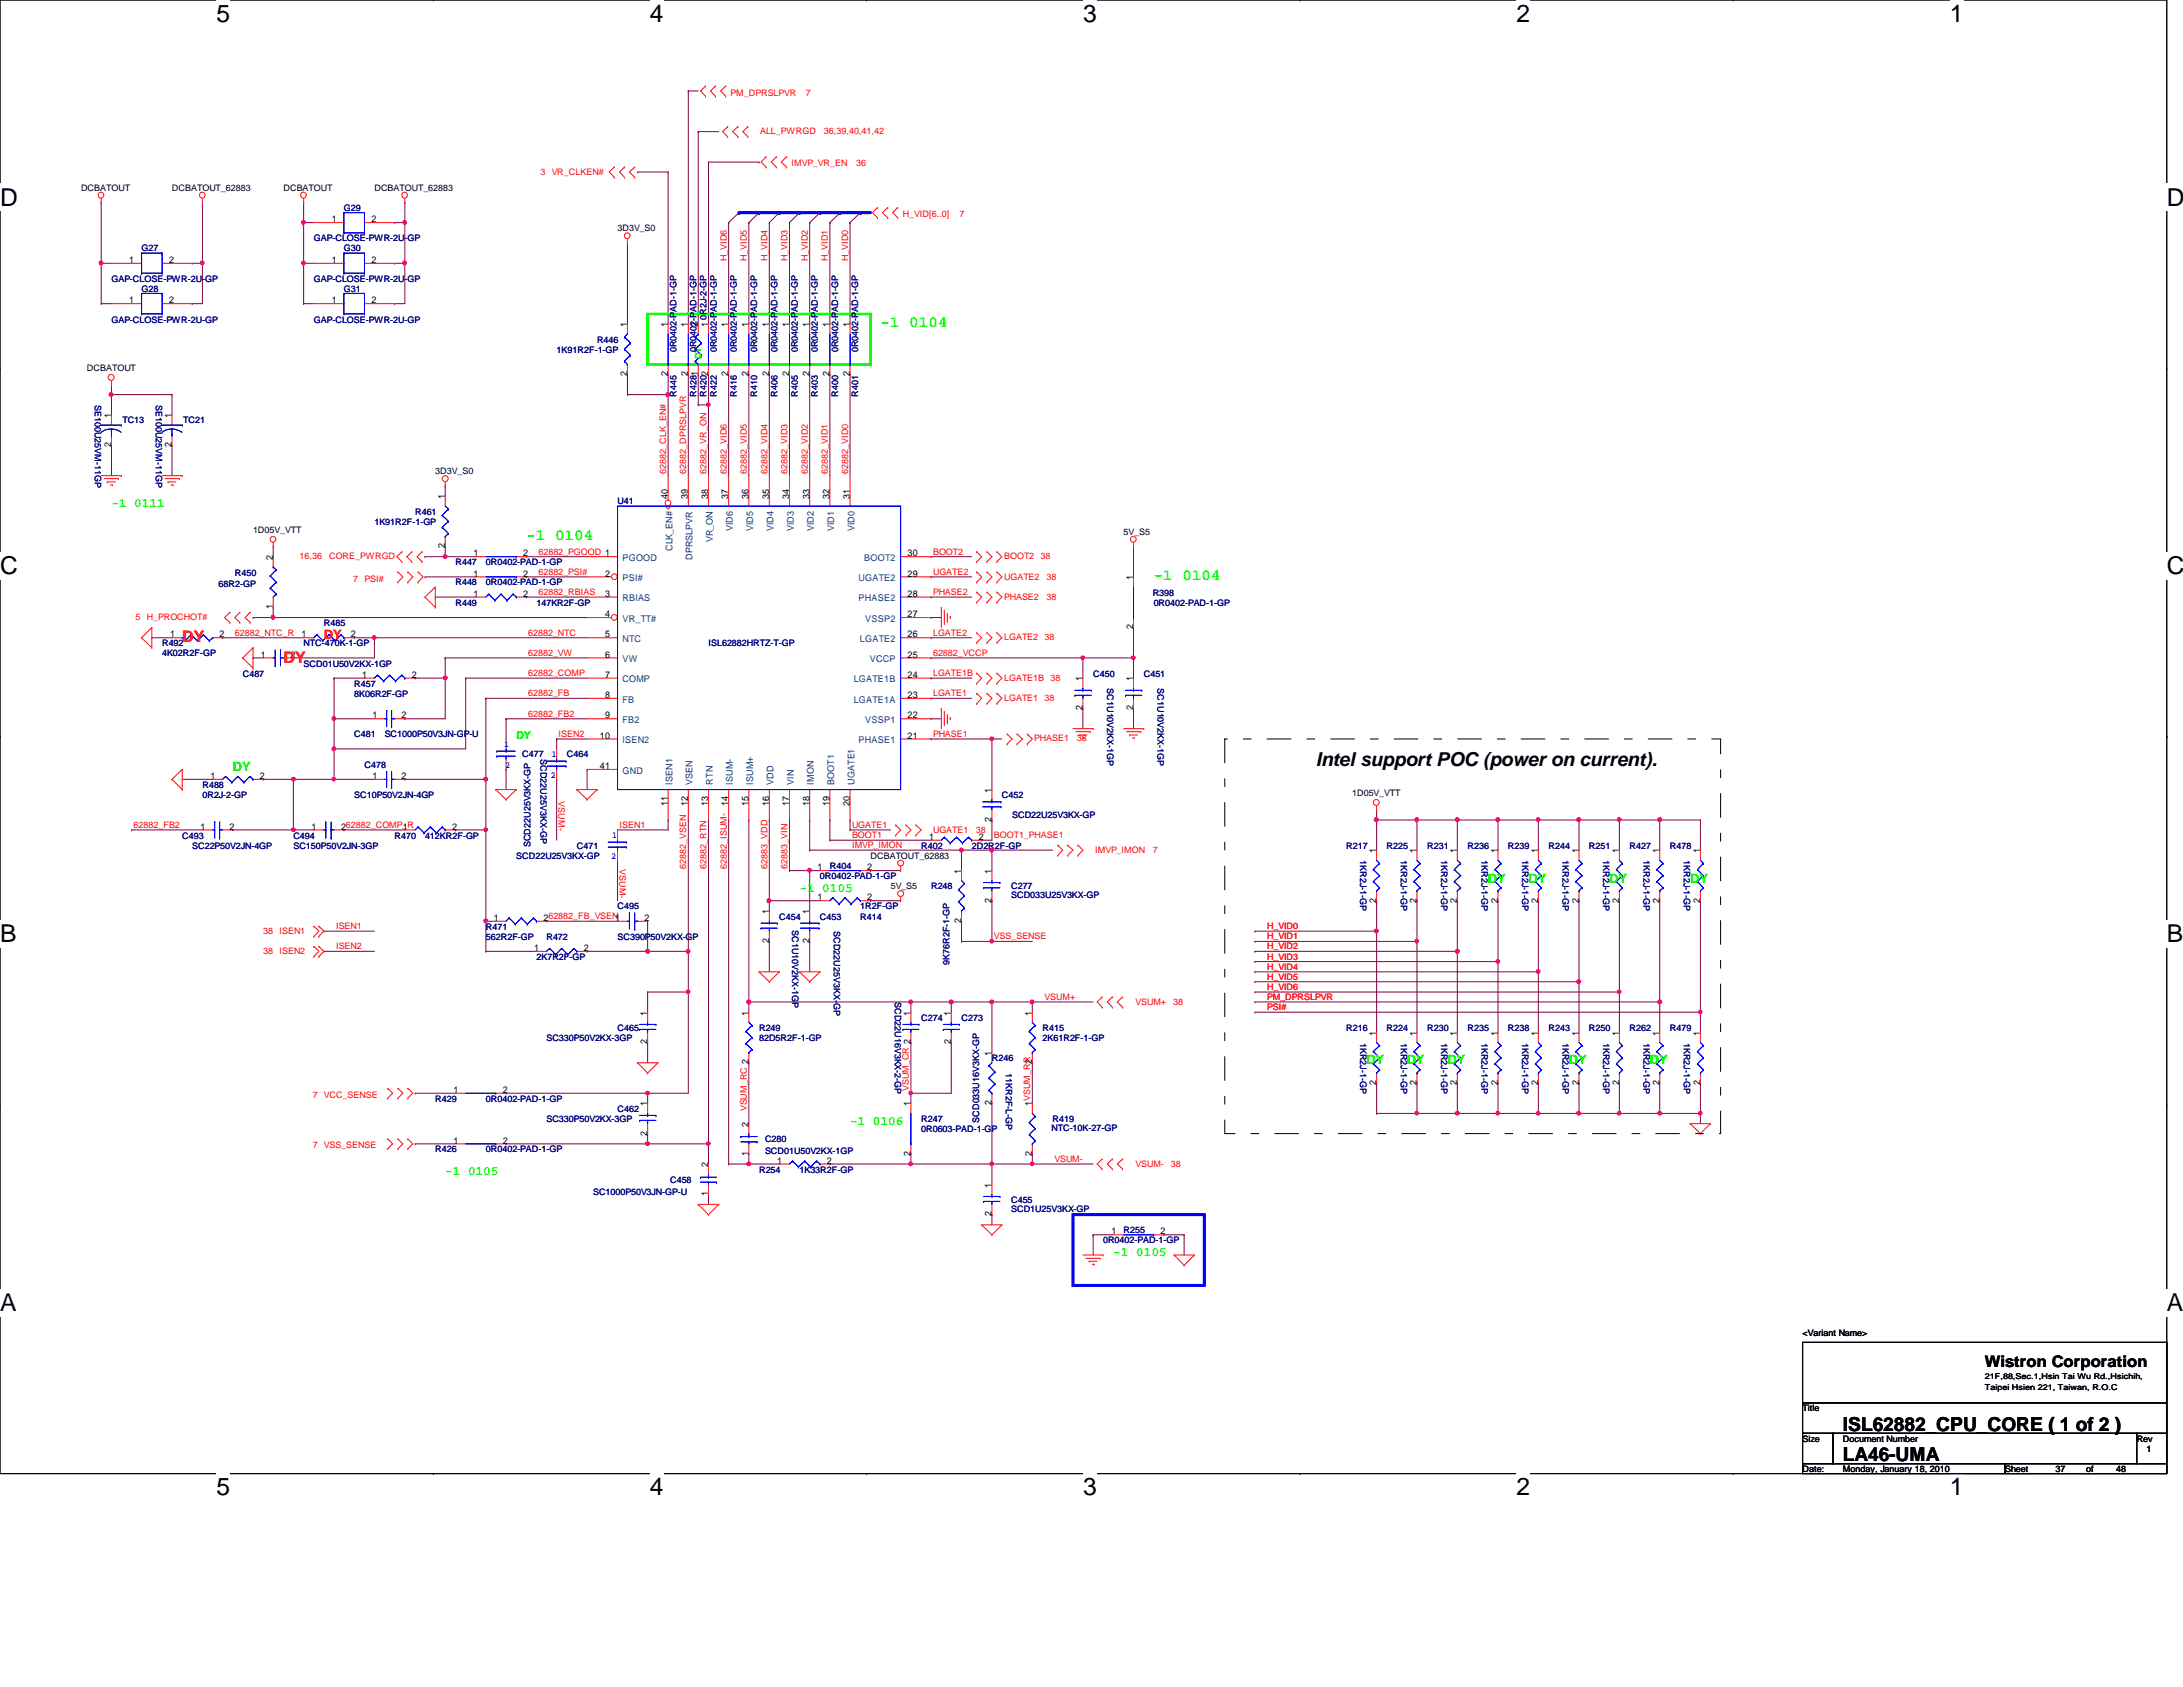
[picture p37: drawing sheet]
<svg xmlns="http://www.w3.org/2000/svg" width="279mm" height="216mm" viewBox="0 0 279 216" stroke-linecap="round" stroke-linejoin="round" font-family="sans-serif">
<defs><g id="words">
<g font-size="3.1">
<text x="27.7" y="2.8">5</text>
<text x="83.2" y="2.8">4</text>
<text x="138.6" y="2.8">3</text>
<text x="194.1" y="2.8">2</text>
<text x="249.6" y="2.8">1</text>
<text x="0" y="26.3">D</text>
<text x="277.3" y="26.3">D</text>
<text x="0" y="73.4">C</text>
<text x="277.3" y="73.4">C</text>
<text x="0" y="120.6">B</text>
<text x="277.3" y="120.6">B</text>
<text x="0" y="167.8">A</text>
<text x="277.3" y="167.8">A</text>
<text x="27.7" y="191.4">5</text>
<text x="83.2" y="191.4">4</text>
<text x="138.6" y="191.4">3</text>
<text x="194.1" y="191.4">2</text>
<text x="249.6" y="191.4">1</text>
</g>
<g font-size="2.5">
<text x="168.4" y="98.1">Intel support POC (power on current).</text>
<text x="235.9" y="183.1">ISL62882_CPU_CORE ( 1 of 2 )</text>
<text x="235.9" y="187">LA46-UMA</text>
</g>
<g font-size="2" fill="#0f0">
<text x="112.7" y="41.9">-1 0104</text>
<text x="67.4" y="69">-1 0104</text>
<text x="147.7" y="74.3">-1 0104</text>
</g>
<g font-size="2" fill="#f00">
<text x="23.3" y="82.2">DY</text>
<text x="36.3" y="84.8">DY</text>
</g>
<text font-size="2" x="254" y="175">Wistron Corporation</text>
<g font-size="1.7" fill="#0f0">
<text x="14.3" y="64.9">-1 0111</text>
<text x="29.8" y="98.7">DY</text>
<text x="190.4" y="112.9">DY</text>
<text x="195.6" y="112.9">DY</text>
<text x="206" y="112.9">DY</text>
<text x="216.3" y="112.9">DY</text>
<text x="102.3" y="114.1">-1 0105</text>
<text x="174.9" y="136.2">DY</text>
<text x="180" y="136.2">DY</text>
<text x="185.3" y="136.2">DY</text>
<text x="200.8" y="136.2">DY</text>
<text x="211.2" y="136.2">DY</text>
<text x="108.8" y="143.9">-1 0106</text>
<text x="57" y="150.4">-1 0105</text>
<text x="142.5" y="160.8">-1 0105</text>
</g>
<text font-size="1.7" fill="#f00" x="41.4" y="81.8">DY</text>
<text font-size="1.4" fill="#0f0" x="66.1" y="94.6">DY</text>
<g font-size="1.2">
<text x="42.5" y="28.4">1</text>
<text x="47.5" y="28.4">2</text>
<text x="16.6" y="33.7">1</text>
<text x="21.6" y="33.7">2</text>
<text x="42.5" y="33.7">1</text>
<text x="47.5" y="33.7">2</text>
<text x="16.6" y="38.8">1</text>
<text x="21.6" y="38.8">2</text>
<text x="42.5" y="38.8">1</text>
<text x="47.5" y="38.8">2</text>
<text x="80.3" y="41.9" transform="rotate(-90 80.3 41.9)">1</text>
<text x="85.5" y="41.9" transform="rotate(-90 85.5 41.9)">1</text>
<text x="88.1" y="41.9" transform="rotate(-90 88.1 41.9)">1</text>
<text x="89.3" y="41.9" transform="rotate(-90 89.3 41.9)">2</text>
<text x="90.6" y="41.9" transform="rotate(-90 90.6 41.9)">1</text>
<text x="93.2" y="41.9" transform="rotate(-90 93.2 41.9)">1</text>
<text x="95.8" y="41.9" transform="rotate(-90 95.8 41.9)">1</text>
<text x="98.4" y="41.9" transform="rotate(-90 98.4 41.9)">1</text>
<text x="101" y="41.9" transform="rotate(-90 101 41.9)">1</text>
<text x="103.6" y="41.9" transform="rotate(-90 103.6 41.9)">1</text>
<text x="106.2" y="41.9" transform="rotate(-90 106.2 41.9)">1</text>
<text x="108.8" y="41.9" transform="rotate(-90 108.8 41.9)">1</text>
<text x="14.2" y="53.5" transform="rotate(-90 14.2 53.5)">1</text>
<text x="22" y="53.5" transform="rotate(-90 22 53.5)">1</text>
<text x="80.3" y="48.2" transform="rotate(-90 80.3 48.2)">2</text>
<text x="85.5" y="48.2" transform="rotate(-90 85.5 48.2)">2</text>
<text x="88.1" y="48.2" transform="rotate(-90 88.1 48.2)">2</text>
<text x="93.2" y="48.2" transform="rotate(-90 93.2 48.2)">2</text>
<text x="95.8" y="48.2" transform="rotate(-90 95.8 48.2)">2</text>
<text x="98.4" y="48.2" transform="rotate(-90 98.4 48.2)">2</text>
<text x="101" y="48.2" transform="rotate(-90 101 48.2)">2</text>
<text x="103.6" y="48.2" transform="rotate(-90 103.6 48.2)">2</text>
<text x="106.2" y="48.2" transform="rotate(-90 106.2 48.2)">2</text>
<text x="108.8" y="48.2" transform="rotate(-90 108.8 48.2)">2</text>
<text x="14.2" y="57.2" transform="rotate(-90 14.2 57.2)">2</text>
<text x="22" y="57.2" transform="rotate(-90 22 57.2)">2</text>
<text x="56.9" y="63.9" transform="rotate(-90 56.9 63.9)">1</text>
<text x="85.5" y="63.9" transform="rotate(-90 85.5 63.9)">40</text>
<text x="88.1" y="63.9" transform="rotate(-90 88.1 63.9)">39</text>
<text x="90.6" y="63.9" transform="rotate(-90 90.6 63.9)">38</text>
<text x="93.2" y="63.9" transform="rotate(-90 93.2 63.9)">37</text>
<text x="95.8" y="63.9" transform="rotate(-90 95.8 63.9)">36</text>
<text x="98.4" y="63.9" transform="rotate(-90 98.4 63.9)">35</text>
<text x="101" y="63.9" transform="rotate(-90 101 63.9)">34</text>
<text x="103.6" y="63.9" transform="rotate(-90 103.6 63.9)">33</text>
<text x="106.2" y="63.9" transform="rotate(-90 106.2 63.9)">32</text>
<text x="108.8" y="63.9" transform="rotate(-90 108.8 63.9)">31</text>
<text x="34.9" y="71.7" transform="rotate(-90 34.9 71.7)">2</text>
<text x="56.9" y="70.2" transform="rotate(-90 56.9 70.2)">2</text>
<text x="60.6" y="71.2">1</text>
<text x="67" y="71.2">2</text>
<text x="116.2" y="71.2">30</text>
<text x="34.9" y="77.9" transform="rotate(-90 34.9 77.9)">1</text>
<text x="60.6" y="73.8">1</text>
<text x="60.6" y="76.4">1</text>
<text x="67" y="73.8">2</text>
<text x="67" y="76.4">2</text>
<text x="77.5" y="73.8">2</text>
<text x="77.5" y="76.4">3</text>
<text x="116.2" y="76.4">28</text>
<text x="116.2" y="73.8">29</text>
<text x="145" y="74.3" transform="rotate(-90 145 74.3)">1</text>
<text x="21.8" y="81.6">1</text>
<text x="28.1" y="81.6">2</text>
<text x="38.6" y="81.6">1</text>
<text x="44.9" y="81.6">2</text>
<text x="77.5" y="79">4</text>
<text x="77.5" y="81.6">5</text>
<text x="116.2" y="81.6">26</text>
<text x="116.2" y="79">27</text>
<text x="145" y="80.6" transform="rotate(-90 145 80.6)">2</text>
<text x="33.4" y="84.2">1</text>
<text x="37.2" y="84.2">2</text>
<text x="46.4" y="86.7">1</text>
<text x="52.7" y="86.7">2</text>
<text x="77.5" y="84.2">6</text>
<text x="77.5" y="86.7">7</text>
<text x="77.5" y="89.3">8</text>
<text x="116.2" y="89.3">23</text>
<text x="116.2" y="86.7">24</text>
<text x="116.2" y="84.2">25</text>
<text x="138.6" y="87.2" transform="rotate(-90 138.6 87.2)">1</text>
<text x="145" y="87.2" transform="rotate(-90 145 87.2)">1</text>
<text x="47.7" y="91.9">1</text>
<text x="51.4" y="91.9">2</text>
<text x="76.8" y="94.5">10</text>
<text x="77.5" y="91.9">9</text>
<text x="116.2" y="94.5">21</text>
<text x="116.2" y="91.9">22</text>
<text x="138.6" y="90.9" transform="rotate(-90 138.6 90.9)">2</text>
<text x="145" y="90.9" transform="rotate(-90 145 90.9)">2</text>
<text x="26.9" y="99.7">1</text>
<text x="33.3" y="99.7">2</text>
<text x="47.7" y="99.7">1</text>
<text x="51.4" y="99.7">2</text>
<text x="76.8" y="98.4">41</text>
<text x="126.9" y="101.4" transform="rotate(-90 126.9 101.4)">1</text>
<text x="25.7" y="106.2">1</text>
<text x="29.4" y="106.2">2</text>
<text x="39.9" y="106.2">1</text>
<text x="43.6" y="106.2">262882_COMP_R</text>
<text x="51.6" y="106.2">1</text>
<text x="57.9" y="106.2">2</text>
<text x="85.5" y="103.2" transform="rotate(-90 85.5 103.2)">11</text>
<text x="88.1" y="103.2" transform="rotate(-90 88.1 103.2)">12</text>
<text x="90.6" y="103.2" transform="rotate(-90 90.6 103.2)">13</text>
<text x="93.2" y="103.2" transform="rotate(-90 93.2 103.2)">14</text>
<text x="95.8" y="103.2" transform="rotate(-90 95.8 103.2)">15</text>
<text x="98.4" y="103.2" transform="rotate(-90 98.4 103.2)">16</text>
<text x="101" y="103.2" transform="rotate(-90 101 103.2)">17</text>
<text x="103.6" y="103.2" transform="rotate(-90 103.6 103.2)">18</text>
<text x="106.2" y="103.2" transform="rotate(-90 106.2 103.2)">19</text>
<text x="108.8" y="103.2" transform="rotate(-90 108.8 103.2)">20</text>
<text x="118.9" y="107.5">1</text>
<text x="125.3" y="107.5">2</text>
<text x="126.9" y="105.2" transform="rotate(-90 126.9 105.2)">2</text>
<text x="104.6" y="111.4">1</text>
<text x="111" y="111.4">2</text>
<text x="123" y="111.8" transform="rotate(-90 123 111.8)">1</text>
<text x="126.9" y="111.8" transform="rotate(-90 126.9 111.8)">1</text>
<text x="176.1" y="109.2" transform="rotate(-90 176.1 109.2)">1</text>
<text x="181.3" y="109.2" transform="rotate(-90 181.3 109.2)">1</text>
<text x="186.5" y="109.2" transform="rotate(-90 186.5 109.2)">1</text>
<text x="191.7" y="109.2" transform="rotate(-90 191.7 109.2)">1</text>
<text x="196.8" y="109.2" transform="rotate(-90 196.8 109.2)">1</text>
<text x="202.1" y="109.2" transform="rotate(-90 202.1 109.2)">1</text>
<text x="207.2" y="109.2" transform="rotate(-90 207.2 109.2)">1</text>
<text x="212.4" y="109.2" transform="rotate(-90 212.4 109.2)">1</text>
<text x="217.6" y="109.2" transform="rotate(-90 217.6 109.2)">1</text>
<text x="63.2" y="117.9">1</text>
<text x="69.6" y="117.9">262882_FB_VSEN1</text>
<text x="82.5" y="117.9">2</text>
<text x="98.4" y="117" transform="rotate(-90 98.4 117)">1</text>
<text x="103.6" y="117" transform="rotate(-90 103.6 117)">1</text>
<text x="104.6" y="115.2">1</text>
<text x="111" y="115.2">2</text>
<text x="123" y="118.1" transform="rotate(-90 123 118.1)">2</text>
<text x="126.9" y="115.5" transform="rotate(-90 126.9 115.5)">2</text>
<text x="176.1" y="115.5" transform="rotate(-90 176.1 115.5)">2</text>
<text x="181.3" y="115.5" transform="rotate(-90 181.3 115.5)">2</text>
<text x="186.5" y="115.5" transform="rotate(-90 186.5 115.5)">2</text>
<text x="191.7" y="115.5" transform="rotate(-90 191.7 115.5)">2</text>
<text x="196.8" y="115.5" transform="rotate(-90 196.8 115.5)">2</text>
<text x="202.1" y="115.5" transform="rotate(-90 202.1 115.5)">2</text>
<text x="207.2" y="115.5" transform="rotate(-90 207.2 115.5)">2</text>
<text x="212.4" y="115.5" transform="rotate(-90 212.4 115.5)">2</text>
<text x="217.6" y="115.5" transform="rotate(-90 217.6 115.5)">2</text>
<text x="68.4" y="121.7">1</text>
<text x="74.7" y="121.7">2</text>
<text x="98.4" y="120.7" transform="rotate(-90 98.4 120.7)">2</text>
<text x="103.6" y="120.7" transform="rotate(-90 103.6 120.7)">2</text>
<text x="82.8" y="130" transform="rotate(-90 82.8 130)">1</text>
<text x="95.8" y="130" transform="rotate(-90 95.8 130)">1</text>
<text x="116.5" y="130" transform="rotate(-90 116.5 130)">1</text>
<text x="121.7" y="130" transform="rotate(-90 121.7 130)">1</text>
<text x="132.1" y="130" transform="rotate(-90 132.1 130)">1</text>
<text x="82.8" y="133.6" transform="rotate(-90 82.8 133.6)">2</text>
<text x="121.7" y="133.6" transform="rotate(-90 121.7 133.6)">2</text>
<text x="126.9" y="135.1" transform="rotate(-90 126.9 135.1)">1</text>
<text x="132.1" y="136.2" transform="rotate(-90 132.1 136.2)">2</text>
<text x="176.1" y="132.5" transform="rotate(-90 176.1 132.5)">1</text>
<text x="181.3" y="132.5" transform="rotate(-90 181.3 132.5)">1</text>
<text x="186.5" y="132.5" transform="rotate(-90 186.5 132.5)">1</text>
<text x="191.7" y="132.5" transform="rotate(-90 191.7 132.5)">1</text>
<text x="196.8" y="132.5" transform="rotate(-90 196.8 132.5)">1</text>
<text x="202.1" y="132.5" transform="rotate(-90 202.1 132.5)">1</text>
<text x="207.2" y="132.5" transform="rotate(-90 207.2 132.5)">1</text>
<text x="212.4" y="132.5" transform="rotate(-90 212.4 132.5)">1</text>
<text x="217.6" y="132.5" transform="rotate(-90 217.6 132.5)">1</text>
<text x="58" y="139.9">1</text>
<text x="64.3" y="139.9">2</text>
<text x="82.8" y="141.6" transform="rotate(-90 82.8 141.6)">1</text>
<text x="116.5" y="141.6" transform="rotate(-90 116.5 141.6)">1</text>
<text x="126.9" y="141.4" transform="rotate(-90 126.9 141.4)">2</text>
<text x="132.1" y="141.6" transform="rotate(-90 132.1 141.6)">1VSUM_RR</text>
<text x="176.1" y="138.9" transform="rotate(-90 176.1 138.9)">2</text>
<text x="181.3" y="138.9" transform="rotate(-90 181.3 138.9)">2</text>
<text x="186.5" y="138.9" transform="rotate(-90 186.5 138.9)">2</text>
<text x="191.7" y="138.9" transform="rotate(-90 191.7 138.9)">2</text>
<text x="196.8" y="138.9" transform="rotate(-90 196.8 138.9)">2</text>
<text x="202.1" y="138.9" transform="rotate(-90 202.1 138.9)">2</text>
<text x="207.2" y="138.9" transform="rotate(-90 207.2 138.9)">2</text>
<text x="212.4" y="138.9" transform="rotate(-90 212.4 138.9)">2</text>
<text x="217.6" y="138.9" transform="rotate(-90 217.6 138.9)">2</text>
<text x="58" y="146.3">1</text>
<text x="64.3" y="146.3">2</text>
<text x="82.8" y="145.3" transform="rotate(-90 82.8 145.3)">2</text>
<text x="90.6" y="149.4" transform="rotate(-90 90.6 149.4)">2</text>
<text x="95.8" y="147.9" transform="rotate(-90 95.8 147.9)">1</text>
<text x="95.8" y="144.2" transform="rotate(-90 95.8 144.2)">2</text>
<text x="99.5" y="148.9">1</text>
<text x="105.8" y="148.9">2</text>
<text x="116.5" y="147.9" transform="rotate(-90 116.5 147.9)">2</text>
<text x="132.1" y="147.9" transform="rotate(-90 132.1 147.9)">2</text>
<text x="90.6" y="153.1" transform="rotate(-90 90.6 153.1)">1</text>
<text x="126.9" y="155.7" transform="rotate(-90 126.9 155.7)">2</text>
<text x="126.9" y="152" transform="rotate(-90 126.9 152)">1</text>
<text x="142.2" y="158">1</text>
<text x="148.5" y="158">2</text>
</g>
<g font-size="1.2" fill="#004080">
<text x="79.7" y="71.8">PGOOD</text>
<text x="86.1" y="70.5" transform="rotate(-90 86.1 70.5)">CLK_EN#</text>
<text x="88.6" y="71.6" transform="rotate(-90 88.6 71.6)">DPRSLPVR</text>
<text x="91.2" y="69.4" transform="rotate(-90 91.2 69.4)">VR_ON</text>
<text x="93.8" y="68" transform="rotate(-90 93.8 68)">VID6</text>
<text x="96.4" y="68" transform="rotate(-90 96.4 68)">VID5</text>
<text x="99" y="68" transform="rotate(-90 99 68)">VID4</text>
<text x="101.6" y="68" transform="rotate(-90 101.6 68)">VID3</text>
<text x="104.2" y="68" transform="rotate(-90 104.2 68)">VID2</text>
<text x="106.8" y="68" transform="rotate(-90 106.8 68)">VID1</text>
<text x="109.3" y="68" transform="rotate(-90 109.3 68)">VID0</text>
<text x="110.6" y="71.8">BOOT2</text>
<text x="79.7" y="74.4">PSI#</text>
<text x="79.7" y="77">RBIAS</text>
<text x="109.9" y="77">PHASE2</text>
<text x="109.9" y="74.4">UGATE2</text>
<text x="79.7" y="79.6">VR_TT#</text>
<text x="79.7" y="82.2">NTC</text>
<text x="110.1" y="82.2">LGATE2</text>
<text x="110.7" y="79.6">VSSP2</text>
<text x="79.7" y="84.8">VW</text>
<text x="79.7" y="87.3">COMP</text>
<text x="79.7" y="89.9">FB</text>
<text x="109.3" y="89.9">LGATE1A</text>
<text x="109.3" y="87.3">LGATE1B</text>
<text x="111.3" y="84.8">VCCP</text>
<text x="79.7" y="92.5">FB2</text>
<text x="79.7" y="95.1">ISEN2</text>
<text x="109.9" y="95.1">PHASE1</text>
<text x="110.7" y="92.5">VSSP1</text>
<text x="79.7" y="99">GND</text>
<text x="86.1" y="100.4" transform="rotate(-90 86.1 100.4)">ISEN1</text>
<text x="88.6" y="100.4" transform="rotate(-90 88.6 100.4)">VSEN</text>
<text x="91.2" y="100.4" transform="rotate(-90 91.2 100.4)">RTN</text>
<text x="93.8" y="100.4" transform="rotate(-90 93.8 100.4)">ISUM-</text>
<text x="96.4" y="100.4" transform="rotate(-90 96.4 100.4)">ISUM+</text>
<text x="99" y="100.4" transform="rotate(-90 99 100.4)">VDD</text>
<text x="101.6" y="100.4" transform="rotate(-90 101.6 100.4)">VIN</text>
<text x="104.2" y="100.4" transform="rotate(-90 104.2 100.4)">IMON</text>
<text x="106.8" y="100.4" transform="rotate(-90 106.8 100.4)">BOOT1</text>
<text x="109.3" y="100.4" transform="rotate(-90 109.3 100.4)">UGATE1</text>
</g>
<g font-size="1.1" fill="#f00">
<text x="93.5" y="12.2">PM_DPRSLPVR</text>
<text x="97.3" y="17.1">ALL_PWRGD</text>
<text x="103.1" y="12.2">7</text>
<text x="105.5" y="17.1">36,39,40,41,42</text>
<text x="69.2" y="22.4">3 VR_CLKEN#</text>
<text x="101.3" y="21.3">IMVP_VR_EN</text>
<text x="109.6" y="21.3">36</text>
<text x="115.6" y="27.8">H_VID[6..0]</text>
<text x="122.8" y="27.8">7</text>
<text x="93" y="33.4" transform="rotate(-90 93 33.4)">H_VID6</text>
<text x="95.6" y="33.4" transform="rotate(-90 95.6 33.4)">H_VID5</text>
<text x="98.2" y="33.4" transform="rotate(-90 98.2 33.4)">H_VID4</text>
<text x="100.8" y="33.4" transform="rotate(-90 100.8 33.4)">H_VID3</text>
<text x="103.4" y="33.4" transform="rotate(-90 103.4 33.4)">H_VID2</text>
<text x="106" y="33.4" transform="rotate(-90 106 33.4)">H_VID1</text>
<text x="108.5" y="33.4" transform="rotate(-90 108.5 33.4)">H_VID0</text>
<text x="85.3" y="60.6" transform="rotate(-90 85.3 60.6)">62882_CLK_EN#</text>
<text x="87.8" y="60.6" transform="rotate(-90 87.8 60.6)">62882_DPRSLPVR</text>
<text x="90.4" y="60.6" transform="rotate(-90 90.4 60.6)">62882_VR_ON</text>
<text x="93" y="60.6" transform="rotate(-90 93 60.6)">62882_VID6</text>
<text x="95.6" y="60.6" transform="rotate(-90 95.6 60.6)">62882_VID5</text>
<text x="98.2" y="60.6" transform="rotate(-90 98.2 60.6)">62882_VID4</text>
<text x="100.8" y="60.6" transform="rotate(-90 100.8 60.6)">62882_VID3</text>
<text x="103.4" y="60.6" transform="rotate(-90 103.4 60.6)">62882_VID2</text>
<text x="106" y="60.6" transform="rotate(-90 106 60.6)">62882_VID1</text>
<text x="108.5" y="60.6" transform="rotate(-90 108.5 60.6)">62882_VID0</text>
<text x="38.4" y="71.6">16,36</text>
<text x="42.1" y="71.6">CORE_PWRGD</text>
<text x="68.9" y="71">62882_PGOOD 1</text>
<text x="119.4" y="71">BOOT2</text>
<text x="128.5" y="71.6">BOOT2 38</text>
<text x="45.2" y="74.4">7 PSI#</text>
<text x="68.9" y="76.2">62882_RBIAS</text>
<text x="68.9" y="73.6">62882_PSI#</text>
<text x="119.4" y="73.6">UGATE2</text>
<text x="119.4" y="76.2">PHASE2</text>
<text x="128.5" y="76.8">PHASE2</text>
<text x="128.5" y="74.2">UGATE2</text>
<text x="133.9" y="76.8">38</text>
<text x="133.9" y="74.2">38</text>
<text x="17.4" y="79.3">5 H_PROCHOT#</text>
<text x="30.1" y="81.4">62882_NTC_R</text>
<text x="67.6" y="83.9">62882_VW</text>
<text x="67.6" y="81.4">62882_NTC</text>
<text x="119.4" y="81.4">LGATE2</text>
<text x="119.4" y="83.9">62882_VCCP</text>
<text x="128.5" y="81.9">LGATE2 38</text>
<text x="67.6" y="89.1">62882_FB</text>
<text x="67.6" y="86.5">62882_COMP</text>
<text x="119.4" y="86.5">LGATE1B</text>
<text x="119.4" y="89.1">LGATE1</text>
<text x="128.5" y="89.7">LGATE1 38</text>
<text x="128.5" y="87.1">LGATE1B 38</text>
<text x="67.6" y="91.7">62882_FB2</text>
<text x="71.5" y="94.3">ISEN2</text>
<text x="119.4" y="94.3">PHASE1</text>
<text x="132.4" y="94.9">PHASE1</text>
<text x="137.8" y="94.9">38</text>
<text x="17.1" y="106">62882_FB2</text>
<text x="71.5" y="102.6" transform="rotate(90 71.5 102.6)">VSUM-</text>
<text x="79.3" y="106">ISEN1</text>
<text x="109.1" y="106">UGATE1</text>
<text x="109.1" y="107.3">BOOT1</text>
<text x="119.4" y="106.6">UGATE1</text>
<text x="124.9" y="106.6">38</text>
<text x="127.2" y="107.3">BOOT1_PHASE1</text>
<text x="79.3" y="111.3" transform="rotate(90 79.3 111.3)">VSUM-</text>
<text x="87.8" y="111.2" transform="rotate(-90 87.8 111.2)">62882_VSEN</text>
<text x="90.4" y="111.2" transform="rotate(-90 90.4 111.2)">62882_RTN</text>
<text x="93" y="111.2" transform="rotate(-90 93 111.2)">62882_ISUM-</text>
<text x="98.2" y="111.2" transform="rotate(-90 98.2 111.2)">62883_VDD</text>
<text x="100.8" y="111.2" transform="rotate(-90 100.8 111.2)">62883_VIN</text>
<text x="109.1" y="108.5">IMVP_IMON</text>
<text x="140.2" y="109.1">IMVP_IMON</text>
<text x="147.5" y="109.1">7</text>
<text x="33.7" y="119.5">38 ISEN1</text>
<text x="43" y="118.9">ISEN1</text>
<text x="162.2" y="118.9">H_VID0</text>
<text x="33.7" y="122.1">38 ISEN2</text>
<text x="43" y="121.5">ISEN2</text>
<text x="127.2" y="120.2">VSS_SENSE</text>
<text x="162.2" y="124.1">H_VID4</text>
<text x="162.2" y="125.4">H_VID5</text>
<text x="162.2" y="120.2">H_VID1</text>
<text x="162.2" y="121.5">H_VID2</text>
<text x="162.2" y="122.8">H_VID3</text>
<text x="133.7" y="128">VSUM+</text>
<text x="145.3" y="128.6">VSUM+</text>
<text x="150.2" y="128.6">38</text>
<text x="162.2" y="126.7">H_VID6</text>
<text x="162.2" y="128">PM_DPRSLPVR</text>
<text x="162.2" y="129.3">PSI#</text>
<text x="40" y="140.5">7 VCC_SENSE</text>
<text x="95.6" y="142.2" transform="rotate(-90 95.6 142.2)">VSUM_RC 2</text>
<text x="116.3" y="139.7" transform="rotate(-90 116.3 139.7)">VSUM_CR 2</text>
<text x="40" y="147">7 VSS_SENSE</text>
<text x="135" y="148.7">VSUM-</text>
<text x="145.3" y="149.3">VSUM-</text>
<text x="149.9" y="149.3">38</text>
</g>
<g font-size="1.1">
<text x="10.4" y="24.4">DCBATOUT</text>
<text x="22" y="24.4">DCBATOUT_62883</text>
<text x="36.3" y="24.4">DCBATOUT</text>
<text x="47.9" y="24.4">DCBATOUT_62883</text>
<text x="79" y="29.6">3D3V_S0</text>
<text x="11.1" y="47.5">DCBATOUT</text>
<text x="55.7" y="60.7">3D3V_S0</text>
<text x="32.4" y="68.2">1D05V_VTT</text>
<text x="143.8" y="68.5">5V_S5</text>
<text x="173.1" y="101.9">1D05V_VTT</text>
<text x="111.4" y="109.9">DCBATOUT_62883</text>
<text x="114" y="113.8">5V_S5</text>
<text x="230.7" y="170.9">&lt;Variant Name&gt;</text>
<text x="230.7" y="180.6">Title</text>
<text x="230.7" y="184.5">Size</text>
<text x="235.9" y="184.5">Document Number</text>
<text x="273.5" y="184.5">Rev</text>
<text x="274.7" y="185.8">1</text>
<text x="230.7" y="188.4">Date:</text>
<text x="235.9" y="188.4">Monday, January 18, 2010</text>
<text x="256.6" y="188.4">Sheet</text>
<text x="263.1" y="188.4">37</text>
<text x="267" y="188.4">of</text>
<text x="270.8" y="188.4">48</text>
</g>
<g font-size="1.1" fill="#000080">
<text x="44" y="27">G29</text>
<text x="18.1" y="32.2">G27</text>
<text x="40.2" y="30.9">GAP-CLOSE-PWR-2U-GP</text>
<text x="44" y="32.2">G30</text>
<text x="14.3" y="36.1">GAP-CLOSE-PWR-2U-GP</text>
<text x="14.3" y="41.3">GAP-CLOSE-PWR-2U-GP</text>
<text x="18.1" y="37.4">G28</text>
<text x="40.2" y="36.1">GAP-CLOSE-PWR-2U-GP</text>
<text x="40.2" y="41.3">GAP-CLOSE-PWR-2U-GP</text>
<text x="44" y="37.4">G31</text>
<text x="90.4" y="40.9" transform="rotate(-90 90.4 40.9)">0R2J-2-GP</text>
<text x="71.2" y="45.1">1K91R2F-1-GP</text>
<text x="76.4" y="43.9">R446</text>
<text x="86.6" y="45.1" transform="rotate(-90 86.6 45.1)">0R0402-PAD-1-GP</text>
<text x="89.2" y="45.1" transform="rotate(-90 89.2 45.1)">0R0402-PAD-1-GP</text>
<text x="91.7" y="45.1" transform="rotate(-90 91.7 45.1)">0R0402-PAD-1-GP</text>
<text x="94.3" y="45.1" transform="rotate(-90 94.3 45.1)">0R0402-PAD-1-GP</text>
<text x="96.9" y="45.1" transform="rotate(-90 96.9 45.1)">0R0402-PAD-1-GP</text>
<text x="99.5" y="45.1" transform="rotate(-90 99.5 45.1)">0R0402-PAD-1-GP</text>
<text x="102.1" y="45.1" transform="rotate(-90 102.1 45.1)">0R0402-PAD-1-GP</text>
<text x="104.7" y="45.1" transform="rotate(-90 104.7 45.1)">0R0402-PAD-1-GP</text>
<text x="107.3" y="45.1" transform="rotate(-90 107.3 45.1)">0R0402-PAD-1-GP</text>
<text x="109.9" y="45.1" transform="rotate(-90 109.9 45.1)">0R0402-PAD-1-GP</text>
<text x="12.1" y="51.8" transform="rotate(90 12.1 51.8)">SE100U25VM-11GP</text>
<text x="19.9" y="51.8" transform="rotate(90 19.9 51.8)">SE100U25VM-11GP</text>
<text x="86.6" y="50.8" transform="rotate(-90 86.6 50.8)">R445</text>
<text x="89.2" y="50.8" transform="rotate(-90 89.2 50.8)">R4281</text>
<text x="90.4" y="50.8" transform="rotate(-90 90.4 50.8)">R4202</text>
<text x="91.7" y="50.8" transform="rotate(-90 91.7 50.8)">R422</text>
<text x="94.3" y="50.8" transform="rotate(-90 94.3 50.8)">R416</text>
<text x="96.9" y="50.8" transform="rotate(-90 96.9 50.8)">R410</text>
<text x="99.5" y="50.8" transform="rotate(-90 99.5 50.8)">R406</text>
<text x="102.1" y="50.8" transform="rotate(-90 102.1 50.8)">R405</text>
<text x="104.7" y="50.8" transform="rotate(-90 104.7 50.8)">R403</text>
<text x="107.3" y="50.8" transform="rotate(-90 107.3 50.8)">R400</text>
<text x="109.9" y="50.8" transform="rotate(-90 109.9 50.8)">R401</text>
<text x="15.7" y="54.1">TC13</text>
<text x="23.5" y="54.1">TC21</text>
<text x="53.1" y="65.9">R461</text>
<text x="79" y="64.6">U41</text>
<text x="47.9" y="67.2">1K91R2F-1-GP</text>
<text x="28" y="75.2">68R2-GP</text>
<text x="30.1" y="73.7">R450</text>
<text x="58.3" y="74.9">R448</text>
<text x="58.3" y="72.3">R447</text>
<text x="58.3" y="77.5">R449</text>
<text x="62.2" y="74.9">0R0402-PAD-1-GP</text>
<text x="62.2" y="72.3">0R0402-PAD-1-GP</text>
<text x="68.7" y="77.5">147KR2F-GP</text>
<text x="147.5" y="76.2">R398</text>
<text x="147.7" y="77.5">0R0402-PAD-1-GP</text>
<text x="20.7" y="82.7">R492</text>
<text x="20.7" y="84">4K02R2F-GP</text>
<text x="38.9" y="82.7">NTC-470K-1-GP</text>
<text x="41.4" y="80.1">R485</text>
<text x="90.7" y="82.7">ISL62882HRTZ-T-GP</text>
<text x="31.1" y="86.6">C487</text>
<text x="38.9" y="85.3">SCD01U50V2KX-1GP</text>
<text x="45.3" y="87.9">R457</text>
<text x="45.3" y="89.2">8K06R2F-GP</text>
<text x="139.9" y="86.6">C450</text>
<text x="141.7" y="88.1" transform="rotate(90 141.7 88.1)">SC1U10V2KX-1GP</text>
<text x="146.4" y="86.6">C451</text>
<text x="148.2" y="88.1" transform="rotate(90 148.2 88.1)">SC1U10V2KX-1GP</text>
<text x="45.3" y="94.4">C481</text>
<text x="49.2" y="94.4">SC1000P50V3JN-GP-U</text>
<text x="25.9" y="100.8">R488</text>
<text x="46.7" y="98.3">C478</text>
<text x="66.8" y="96.9">C477</text>
<text x="69.2" y="97.2" transform="rotate(90 69.2 97.2)">SCD22U25V3KX-GP</text>
<text x="72.6" y="96.9">C464</text>
<text x="23.3" y="107.3">C493</text>
<text x="25.9" y="102.2">0R2J-2-GP</text>
<text x="37.5" y="107.3">C494</text>
<text x="45.3" y="102.2">SC10P50V2JN-4GP</text>
<text x="50.5" y="107.3">R470</text>
<text x="54.4" y="107.3">412KR2F-GP</text>
<text x="128.2" y="102.2">C452</text>
<text x="129.5" y="104.7">SCD22U25V3KX-GP</text>
<text x="24.6" y="108.6">SC22P50V2JN-4GP</text>
<text x="37.5" y="108.6">SC150P50V2JN-3GP</text>
<text x="66.1" y="109.9">SCD22U25V3KX-GP</text>
<text x="67.9" y="108.4" transform="rotate(-90 67.9 108.4)">SCD22U25V3KX-GP</text>
<text x="73.8" y="108.6">C471</text>
<text x="104.9" y="112.5">0R0402-PAD-1-GP</text>
<text x="106.2" y="111.2">R404</text>
<text x="117.9" y="108.6">R402</text>
<text x="119.2" y="113.8">R248</text>
<text x="124.4" y="108.6">2D2R2F-GP</text>
<text x="129.4" y="113.8">C277</text>
<text x="172.3" y="108.6">R217</text>
<text x="174.1" y="110.1" transform="rotate(90 174.1 110.1)">1KR2J-1-GP</text>
<text x="177.5" y="108.6">R225</text>
<text x="179.3" y="110.1" transform="rotate(90 179.3 110.1)">1KR2J-1-GP</text>
<text x="182.7" y="108.6">R231</text>
<text x="184.4" y="110.1" transform="rotate(90 184.4 110.1)">1KR2J-1-GP</text>
<text x="187.8" y="108.6">R236</text>
<text x="189.6" y="110.1" transform="rotate(90 189.6 110.1)">1KR2J-1-GP</text>
<text x="193" y="108.6">R239</text>
<text x="194.8" y="110.1" transform="rotate(90 194.8 110.1)">1KR2J-1-GP</text>
<text x="198.2" y="108.6">R244</text>
<text x="200" y="110.1" transform="rotate(90 200 110.1)">1KR2J-1-GP</text>
<text x="203.4" y="108.6">R251</text>
<text x="205.2" y="110.1" transform="rotate(90 205.2 110.1)">1KR2J-1-GP</text>
<text x="208.6" y="108.6">R427</text>
<text x="210.4" y="110.1" transform="rotate(90 210.4 110.1)">1KR2J-1-GP</text>
<text x="213.7" y="108.6">R478</text>
<text x="215.5" y="110.1" transform="rotate(90 215.5 110.1)">1KR2J-1-GP</text>
<text x="62.2" y="119">R471</text>
<text x="79" y="116.4">C495</text>
<text x="99.7" y="117.7">C454</text>
<text x="101.4" y="119" transform="rotate(90 101.4 119)">SC1U10V2KX-1GP</text>
<text x="104.9" y="117.7">C453</text>
<text x="106.7" y="119.2" transform="rotate(90 106.7 119.2)">SCD22U25V3KX-GP</text>
<text x="110.1" y="117.7">R414</text>
<text x="110.1" y="116.4">1R2F-GP</text>
<text x="129.4" y="115">SCD033U25V3KX-GP</text>
<text x="62.2" y="120.3">562R2F-GP</text>
<text x="68.7" y="122.9">2K7R2F-GP</text>
<text x="69.9" y="120.3">R472</text>
<text x="79" y="120.3">SC390P50V2KX-GP</text>
<text x="121.5" y="123.4" transform="rotate(-90 121.5 123.4)">9K76R2F-1-GP</text>
<text x="79" y="132">C465</text>
<text x="97.2" y="132">R249</text>
<text x="114.5" y="128.2" transform="rotate(90 114.5 128.2)">SCD22U16V3KX-2-GP</text>
<text x="117.9" y="130.6">C274</text>
<text x="123.1" y="130.6">C273</text>
<text x="133.4" y="132">R415</text>
<text x="172.3" y="132">R216</text>
<text x="177.5" y="132">R224</text>
<text x="182.7" y="132">R230</text>
<text x="187.8" y="132">R235</text>
<text x="193" y="132">R238</text>
<text x="198.2" y="132">R243</text>
<text x="203.4" y="132">R250</text>
<text x="208.6" y="132">R262</text>
<text x="213.7" y="132">R479</text>
<text x="69.9" y="133.2">SC330P50V2KX-3GP</text>
<text x="97.2" y="133.2">82D5R2F-1-GP</text>
<text x="127" y="135.8">R246</text>
<text x="128.7" y="137.3" transform="rotate(90 128.7 137.3)">11KR2F-L-GP</text>
<text x="133.4" y="133.2">2K61R2F-1-GP</text>
<text x="174.1" y="133.4" transform="rotate(90 174.1 133.4)">1KR2J-1-GP</text>
<text x="179.3" y="133.4" transform="rotate(90 179.3 133.4)">1KR2J-1-GP</text>
<text x="184.4" y="133.4" transform="rotate(90 184.4 133.4)">1KR2J-1-GP</text>
<text x="189.6" y="133.4" transform="rotate(90 189.6 133.4)">1KR2J-1-GP</text>
<text x="194.8" y="133.4" transform="rotate(90 194.8 133.4)">1KR2J-1-GP</text>
<text x="200" y="133.4" transform="rotate(90 200 133.4)">1KR2J-1-GP</text>
<text x="205.2" y="133.4" transform="rotate(90 205.2 133.4)">1KR2J-1-GP</text>
<text x="210.4" y="133.4" transform="rotate(90 210.4 133.4)">1KR2J-1-GP</text>
<text x="215.5" y="133.4" transform="rotate(90 215.5 133.4)">1KR2J-1-GP</text>
<text x="55.7" y="141">R429</text>
<text x="62.2" y="141">0R0402-PAD-1-GP</text>
<text x="69.9" y="143.6">SC330P50V2KX-3GP</text>
<text x="79" y="142.3">C462</text>
<text x="117.9" y="143.6">R247</text>
<text x="125.3" y="143.7" transform="rotate(-90 125.3 143.7)">SCD033U16V3KX-GP</text>
<text x="134.7" y="143.6">R419</text>
<text x="55.7" y="147.5">R426</text>
<text x="62.2" y="147.5">0R0402-PAD-1-GP</text>
<text x="97.9" y="146.2">C280</text>
<text x="97.9" y="147.7">SCD01U50V2KX-1GP</text>
<text x="117.9" y="144.9">0R0603-PAD-1-GP</text>
<text x="134.6" y="144.8">NTC-10K-27-GP</text>
<text x="75.9" y="152.9">SC1000P50V3JN-GP-U</text>
<text x="85.8" y="151.4">C458</text>
<text x="97.2" y="150.1">R254</text>
<text x="102.3" y="150.1">1K33R2F-GP</text>
<text x="129.4" y="154">C455</text>
<text x="129.4" y="155.1">SCD1U25V3KX-GP</text>
<text x="141.2" y="159.1">0R0402-PAD-1-GP</text>
<text x="143.8" y="157.9">R255</text>
</g>
<text font-size="1.1" fill="#0f0" x="89.8" y="46" transform="rotate(-90 89.8 46)">DY</text>
<g font-size="1.1" fill="#00f">
<text x="64.5" y="95.5">1</text>
<text x="64.6" y="98.3">2</text>
<text x="70.5" y="99.6">2</text>
<text x="70.6" y="96.8">1</text>
<text x="78.4" y="107.2">1</text>
<text x="78.2" y="109.9">2</text>
</g>
<g font-size="1">
<text x="254" y="176.5">21F,88,Sec.1,Hsin Tai Wu Rd.,Hsichih,</text>
<text x="254" y="177.8">Taipei Hsien 221, Taiwan, R.O.C</text>
</g>
</g></defs>
<path d="M0 0h277.3v188.6h-277.3z" fill="none" stroke="#000" stroke-width=".13"/>
<g fill="#fff">
<path d="M27.7 0h1.8v3.5h-1.8z"/>
<path d="M27.7 188.6h1.8v3.5h-1.8z"/>
</g>
<path d="M55.5 0h.1M55.5 188.6h.1" fill="none" stroke="#000" stroke-width=".13"/>
<g fill="#fff">
<path d="M83.2 0h1.7v3.5h-1.7z"/>
<path d="M83.2 188.6h1.7v3.5h-1.7z"/>
</g>
<path d="M110.9 0h.1M110.9 188.6h.1" fill="none" stroke="#000" stroke-width=".13"/>
<g fill="#fff">
<path d="M138.6 0h1.8v3.5h-1.8z"/>
<path d="M138.6 188.6h1.8v3.5h-1.8z"/>
</g>
<path d="M166.4 0h.1M166.4 188.6h.1" fill="none" stroke="#000" stroke-width=".13"/>
<g fill="#fff">
<path d="M194.1 0h1.7v3.5h-1.7z"/>
<path d="M194.1 188.6h1.7v3.5h-1.7z"/>
</g>
<path d="M221.8 0h.1M221.8 188.6h.1" fill="none" stroke="#000" stroke-width=".13"/>
<g fill="#fff">
<path d="M249.6 0h1.7v3.5h-1.7z"/>
<path d="M249.6 188.6h1.7v3.5h-1.7z"/>
<path d="M0 23.5h2.2v3.5h-2.2z"/>
<path d="M277.3 23.5h2.1v3.5h-2.1z"/>
<path d="M0 70.7h2.2v3.4h-2.2z"/>
<path d="M277.3 70.7h2.1v3.4h-2.1z"/>
</g>
<path d="M0 47.1h.1M277.3 47.1h.1" fill="none" stroke="#000" stroke-width=".13"/>
<g fill="#fff">
<path d="M0 117.8h2.1v3.5h-2.1z"/>
<path d="M277.3 117.8h2.1v3.5h-2.1z"/>
</g>
<path d="M0 94.3h.1M277.3 94.3h.1" fill="none" stroke="#000" stroke-width=".13"/>
<g fill="#fff">
<path d="M0 165h2.1v3.4h-2.1z"/>
<path d="M277.3 165h2.1v3.4h-2.1z"/>
</g>
<path d="M0 141.4h.1M277.3 141.4h.1" fill="none" stroke="#000" stroke-width=".13"/>
<path d="M38.9 33.7h.1M38.9 33.7v5.2M32.4 79h.1M35 77.7h.1M35 77.7v1.3h-2.6M181.4 138.6h.1M181.4 138.6v3.9M53.1 146.4h.1M53.1 146.4h5.2M181.4 142.5h.1M181.4 142.5h5.1" fill="none" stroke="#800040" stroke-width=".13"/>
<path d="M181.2 142.3h.3l.1 .2-.1 .1-.2 .1-.1-.1z" fill-rule="evenodd" fill="#f0f"/>
<path d="M181.2 142.3h.3l.1 .2-.1 .1-.2 .1-.1-.1z" fill="none" stroke="#f0f" stroke-width=".13"/>
<path d="M191.7 123.1h.1M191.7 123.1v9" fill="none" stroke="#800040" stroke-width=".13"/>
<path d="M191.5 122.9h.4v.1v.2l-.2 .1-.2-.1z" fill-rule="evenodd" fill="#f0f"/>
<path d="M191.5 122.9h.4v.1v.2l-.2 .1-.2-.1z" fill="none" stroke="#f0f" stroke-width=".13"/>
<path d="M186.5 104.9h.1M186.5 104.9v3.9M186.5 104.9h5.2" fill="none" stroke="#800040" stroke-width=".13"/>
<circle cx="186.5" cy="104.9" r=".26" fill="#f0f"/>
<circle cx="186.5" cy="104.9" r=".26" fill="none" stroke="#f0f" stroke-width=".13"/>
<path d="M176.2 138.6h.1M176.2 138.6v3.9M207.3 138.6h.1M207.3 138.6v3.9M212.4 142.5h.1M212.4 142.5h5.2" fill="none" stroke="#800040" stroke-width=".13"/>
<circle cx="212.4" cy="142.5" r=".25" fill="#f0f"/>
<circle cx="212.4" cy="142.5" r=".25" fill="none" stroke="#f0f" stroke-width=".13"/>
<path d="M176.2 104.9h.1M176.2 103.6h.1M176.2 103.6v5.2M186.5 138.6h.1M186.5 138.6v3.9M186.5 142.5h.1M186.5 142.5h5.2" fill="none" stroke="#800040" stroke-width=".13"/>
<circle cx="186.5" cy="142.5" r=".25" fill="#f0f"/>
<circle cx="186.5" cy="142.5" r=".25" fill="none" stroke="#f0f" stroke-width=".13"/>
<path d="M196.9 124.4h.1M196.9 124.4v7.7" fill="none" stroke="#800040" stroke-width=".13"/>
<path d="M196.7 124.1h.1l.3 .1-.1 .3-.2 .1-.1-.1z" fill-rule="evenodd" fill="#f0f"/>
<path d="M196.7 124.1h.1l.3 .1-.1 .3-.2 .1-.1-.1z" fill="none" stroke="#f0f" stroke-width=".13"/>
<path d="M191.7 104.9h.1M191.7 104.9v3.9M191.7 104.9h5.2" fill="none" stroke="#800040" stroke-width=".13"/>
<path d="M191.5 104.7l.2-.1 .2 .2v.3l-.2 .1-.2-.1z" fill-rule="evenodd" fill="#f0f"/>
<path d="M191.5 104.7l.2-.1 .2 .2v.3l-.2 .1-.2-.1z" fill="none" stroke="#f0f" stroke-width=".13"/>
<path d="M217.6 129.5h.1M217.6 129.5v2.6M176.2 142.5h.1M176.2 142.5h5.2" fill="none" stroke="#800040" stroke-width=".13"/>
<path d="M217.4 129.3h.4v.2v.2l-.2 .1-.2-.1z" fill-rule="evenodd" fill="#f0f"/>
<path d="M217.4 129.3h.4v.2v.2l-.2 .1-.2-.1z" fill="none" stroke="#f0f" stroke-width=".13"/>
<path d="M176.2 119.2h.1M176.2 119.2v12.9" fill="none" stroke="#800040" stroke-width=".13"/>
<circle cx="176.2" cy="119.1" r=".25" fill="#f0f"/>
<circle cx="176.2" cy="119.1" r=".25" fill="none" stroke="#f0f" stroke-width=".13"/>
<path d="M176.2 104.9h.1M176.2 104.9h5.2" fill="none" stroke="#800040" stroke-width=".13"/>
<circle cx="176.1" cy="104.9" r=".26" fill="#f0f"/>
<circle cx="176.1" cy="104.9" r=".26" fill="none" stroke="#f0f" stroke-width=".13"/>
<path d="M176.2 115.3h.1M176.2 115.3v3.9M191.7 115.3h.1M191.7 115.3v7.8M202.1 115.3h.1M202.1 115.3v10.3M212.4 115.3h.1M212.4 115.3v12.9M207.3 142.5h.1M207.3 142.5h5.1" fill="none" stroke="#800040" stroke-width=".13"/>
<path d="M207.1 142.3h.3l.1 .2-.1 .1-.2 .1-.1-.1z" fill-rule="evenodd" fill="#f0f"/>
<path d="M207.1 142.3h.3l.1 .2-.1 .1-.2 .1-.1-.1z" fill="none" stroke="#f0f" stroke-width=".13"/>
<path d="M196.9 115.3h.1M196.9 115.3v9.1M202.1 104.9h.1M202.1 104.9h5.2" fill="none" stroke="#800040" stroke-width=".13"/>
<circle cx="202.1" cy="104.9" r=".26" fill="#f0f"/>
<circle cx="202.1" cy="104.9" r=".26" fill="none" stroke="#f0f" stroke-width=".13"/>
<path d="M181.4 115.3h.1M181.4 115.3v5.2M186.5 115.3h.1M186.5 115.3v6.5M207.3 115.3h.1M207.3 115.3v11.7M191.7 138.6h.1M191.7 138.6v3.9M217.6 138.6h.1M217.6 138.6v3.9M191.7 142.5h.1M191.7 142.5h5.2" fill="none" stroke="#800040" stroke-width=".13"/>
<path d="M191.5 142.3h.4v.2v.1l-.2 .1-.2-.1z" fill-rule="evenodd" fill="#f0f"/>
<path d="M191.5 142.3h.4v.2v.1l-.2 .1-.2-.1z" fill="none" stroke="#f0f" stroke-width=".13"/>
<path d="M202.1 125.6h.1M202.1 125.6v6.5" fill="none" stroke="#800040" stroke-width=".13"/>
<circle cx="202.1" cy="125.6" r=".25" fill="#f0f"/>
<circle cx="202.1" cy="125.6" r=".25" fill="none" stroke="#f0f" stroke-width=".13"/>
<path d="M196.9 104.9h.1M196.9 104.9v3.9M196.9 104.9h5.2" fill="none" stroke="#800040" stroke-width=".13"/>
<path d="M196.7 104.7l.1-.1 .3 .2-.1 .3-.2 .1-.1-.1z" fill-rule="evenodd" fill="#f0f"/>
<path d="M196.7 104.7l.1-.1 .3 .2-.1 .3-.2 .1-.1-.1z" fill="none" stroke="#f0f" stroke-width=".13"/>
<path d="M160.6 119.2h.1M160.6 119.2h15.6M160.6 124.4h.1M160.6 125.6h.1M160.6 120.5h.1M160.6 124.4h36.3M160.6 125.6h41.5M160.6 120.5h20.8M212.4 138.6h.1M212.4 138.6v3.9" fill="none" stroke="#800040" stroke-width=".13"/>
<path d="M181.2 120.3h.3l.1 .1-.1 .2-.2 .1-.1-.1z" fill-rule="evenodd" fill="#f0f"/>
<path d="M181.2 120.3h.3l.1 .1-.1 .2-.2 .1-.1-.1z" fill="none" stroke="#f0f" stroke-width=".13"/>
<path d="M160.6 127h.1M160.6 121.8h.1M160.6 127h46.7M160.6 121.8h25.9" fill="none" stroke="#800040" stroke-width=".13"/>
<circle cx="186.5" cy="121.8" r=".26" fill="#f0f"/>
<circle cx="186.5" cy="121.8" r=".26" fill="none" stroke="#f0f" stroke-width=".13"/>
<path d="M160.6 128.2h.1M160.6 128.2h51.8" fill="none" stroke="#800040" stroke-width=".13"/>
<circle cx="212.4" cy="128.2" r=".26" fill="#f0f"/>
<circle cx="212.4" cy="128.2" r=".26" fill="none" stroke="#f0f" stroke-width=".13"/>
<g fill="none" stroke="#800040" stroke-width=".13">
<path d="M212.4 104.9h.1M212.4 104.9h5.2M212.4 104.9v3.9M217.6 115.3h.1M217.6 104.9h.1M217.6 115.3v14.2h-57M217.6 104.9v3.9M160.6 123.1h.1M160.6 129.5h.1M160.6 123.1h31.1M181.4 120.5h.1M181.4 120.5v11.6"/>
<path d="M196.9 138.6h.1M196.9 138.6v3.9M196.9 142.5h.1M196.9 142.5h5.2"/>
</g>
<path d="M196.7 142.3h.3l.1 .2-.1 .1-.2 .1-.1-.1z" fill-rule="evenodd" fill="#f0f"/>
<path d="M196.7 142.3h.3l.1 .2-.1 .1-.2 .1-.1-.1z" fill="none" stroke="#f0f" stroke-width=".13"/>
<path d="M207.3 127h.1M207.3 127v5.1" fill="none" stroke="#800040" stroke-width=".13"/>
<path d="M207.1 126.8h.3l.1 .1-.1 .2-.2 .1-.1-.1z" fill-rule="evenodd" fill="#f0f"/>
<path d="M207.1 126.8h.3l.1 .1-.1 .2-.2 .1-.1-.1z" fill="none" stroke="#f0f" stroke-width=".13"/>
<path d="M202.1 104.9h.1M202.1 104.9v3.9M207.3 104.9h.1M207.3 104.9h5.1" fill="none" stroke="#800040" stroke-width=".13"/>
<circle cx="212.4" cy="104.9" r=".26" fill="#f0f"/>
<circle cx="212.4" cy="104.9" r=".26" fill="none" stroke="#f0f" stroke-width=".13"/>
<path d="M207.1 104.7l.1-.1 .2 .2v.3l-.2 .1-.1-.1z" fill-rule="evenodd" fill="#f0f"/>
<path d="M207.1 104.7l.1-.1 .2 .2v.3l-.2 .1-.1-.1z" fill="none" stroke="#f0f" stroke-width=".13"/>
<path d="M181.4 104.9h.1M181.4 104.9v3.9M181.4 104.9h5.1M186.5 121.8h.1M186.5 121.8v10.3" fill="none" stroke="#800040" stroke-width=".13"/>
<path d="M181.2 104.7l.1-.1 .2 .2v.3l-.2 .1-.1-.1z" fill-rule="evenodd" fill="#f0f"/>
<path d="M181.2 104.7l.1-.1 .2 .2v.3l-.2 .1-.1-.1z" fill="none" stroke="#f0f" stroke-width=".13"/>
<path d="M217.6 142.5h.1M217.6 142.5v1.3" fill="none" stroke="#800040" stroke-width=".13"/>
<path d="M217.4 142.3h.4v.2v.1l-.2 .1-.2-.1z" fill-rule="evenodd" fill="#f0f"/>
<path d="M217.4 142.3h.4v.2v.1l-.2 .1-.2-.1z" fill="none" stroke="#f0f" stroke-width=".13"/>
<path d="M202.1 138.6h.1M202.1 138.6v3.9M202.1 142.5h.1M202.1 142.5h5.2" fill="none" stroke="#800040" stroke-width=".13"/>
<circle cx="202.1" cy="142.5" r=".25" fill="#f0f"/>
<circle cx="202.1" cy="142.5" r=".25" fill="none" stroke="#f0f" stroke-width=".13"/>
<g fill="none" stroke="#800040" stroke-width=".13">
<path d="M37.5 99.7h.1M37.5 99.7v6.5M51.8 99.7h.1M51.8 99.7h10.4M53.1 86.8h.1M53.1 86.8h3.9M57 86.8h.1M57 86.8v5.2M119.2 92h.1M119.2 92h1.3M207.3 104.9h.1M207.3 104.9v3.9"/>
<path d="M212.4 128.2h.1M212.4 128.2v3.9"/>
</g>
<circle cx="37.6" cy="106.2" r=".25" fill="#f0f"/>
<circle cx="37.6" cy="106.2" r=".25" fill="none" stroke="#f0f" stroke-width=".13"/>
<path d="M23.3 99.7h.1M23.3 99.7h3.9M42.8 95.8h.1M42.8 95.8h16.8M42.8 95.8v3.9M62.2 89.4h.1M62.2 89.4v10.3M79 106.2h.1M79 106.2h6.5" fill="none" stroke="#800040" stroke-width=".13"/>
<path d="M62 99.5h.3l.1 .2-.1 .2h-.2h-.1z" fill-rule="evenodd" fill="#f0f"/>
<path d="M62 99.5h.3l.1 .2-.1 .2h-.2h-.1z" fill="none" stroke="#f0f" stroke-width=".13"/>
<g fill="none" stroke="#800040" stroke-width=".13">
<path d="M57 84.2h.1M57 84.2v2.6M62.2 89.4h.1M62.2 89.4h12.9M95.8 104.9h.1M95.8 104.9v23.3M98.5 104.9h.1M98.5 104.9v10.4M101 111.4h.1M101 111.4h2.6M41.4 121.8h.1M41.4 121.8h6.5"/>
<path d="M123.1 120.5h.1M123.1 120.5h3.9M127 128.2h.1M127 128.2h5.1M93.3 149h.1M93.3 149h2.5M127 149h.1M127 149h5.1"/>
</g>
<circle cx="57" cy="86.8" r=".25" fill="#f0f"/>
<circle cx="57" cy="86.8" r=".25" fill="none" stroke="#f0f" stroke-width=".13"/>
<path d="M33.7 99.7h.1M33.7 99.7h3.8M42.8 99.7h.1M42.8 99.7h5.1M57 84.2h.1M57 84.2h18.1" fill="none" stroke="#800040" stroke-width=".13"/>
<path d="M42.6 99.5h.3l.1 .2-.1 .2h-.2h-.1z" fill-rule="evenodd" fill="#f0f"/>
<path d="M42.6 99.5h.3l.1 .2-.1 .2h-.2h-.1z" fill="none" stroke="#f0f" stroke-width=".13"/>
<g fill="none" stroke="#800040" stroke-width=".13">
<path d="M80.3 31.1h.1M80.3 31.1v10.3M90.7 20.7h.1M90.7 20.7v20.7M85.5 50.5h.1M85.5 50.5v10.4M98.5 47.9h.1M98.5 47.9v13M101 47.9h.1M101 47.9v13M103.6 47.9h.1M103.6 47.9v13"/>
<path d="M71.2 94.6h.1M71.2 94.6v1.2"/>
</g>
<circle cx="85.5" cy="50.5" r=".26" fill="#f0f"/>
<circle cx="85.5" cy="50.5" r=".26" fill="none" stroke="#f0f" stroke-width=".13"/>
<g fill="none" stroke="#800040" stroke-width=".13">
<path d="M88.1 11.6h.1M88.1 11.6v29.8M81.6 22h.1M81.6 22h3.9M85.5 22h.1M85.5 22v19.4M90.7 20.7h6.5M93.3 28.5h.1M93.3 28.5v12.9M95.8 28.5h.1M95.8 28.5v12.9M97.2 20.7h.1"/>
<path d="M98.5 28.5h.1M98.5 28.5v12.9M101 28.5h.1M101 28.5v12.9M103.6 28.5h.1M103.6 28.5v12.9M106.2 28.5h.1M106.2 28.5v12.9M108.8 28.5h.1M108.8 28.5v12.9M106.2 47.9h.1M106.2 47.9v13"/>
<path d="M119.2 86.8h.1M119.2 86.8h5.2M62.2 106.2h.1M62.2 106.2v11.7"/>
</g>
<path d="M62 106h.3l.1 .2-.1 .1-.2 .1-.1-.1z" fill-rule="evenodd" fill="#f0f"/>
<path d="M62 106h.3l.1 .2-.1 .1-.2 .1-.1-.1z" fill="none" stroke="#f0f" stroke-width=".13"/>
<path d="M62.2 117.9h.1M62.2 117.9h1.3M62.2 117.9v3.9M69.9 117.9h.1M69.9 117.9h9.1" fill="none" stroke="#800040" stroke-width=".13"/>
<path d="M62 117.7l.1-.1 .3 .1-.1 .3-.2 .1-.1-.1z" fill-rule="evenodd" fill="#f0f"/>
<path d="M62 117.7l.1-.1 .3 .1-.1 .3-.2 .1-.1-.1z" fill="none" stroke="#f0f" stroke-width=".13"/>
<path d="M108.8 47.9h.1M108.8 47.9v13M62.2 121.8h.1M62.2 121.8h6.5M82.9 121.8h.1M82.9 121.8h5.2" fill="none" stroke="#800040" stroke-width=".13"/>
<circle cx="82.9" cy="121.8" r=".26" fill="#f0f"/>
<circle cx="82.9" cy="121.8" r=".26" fill="none" stroke="#f0f" stroke-width=".13"/>
<path d="M90.7 51.8h.1M90.7 51.8v9.1" fill="none" stroke="#800040" stroke-width=".13"/>
<path d="M90.5 51.6h.3l.1 .2-.1 .1-.2 .1-.1-.1z" fill-rule="evenodd" fill="#f0f"/>
<path d="M90.5 51.6h.3l.1 .2-.1 .1-.2 .1-.1-.1z" fill="none" stroke="#f0f" stroke-width=".13"/>
<g fill="none" stroke="#800040" stroke-width=".13">
<path d="M88.1 11.6h.1M88.1 11.6h1.3M80.3 47.9h.1M80.3 50.5h.1M80.3 47.9v2.6M85.5 47.9h.1M85.5 47.9v2.6h-5.2M88.1 47.9h.1M88.1 47.9v13M93.3 47.9h.1M93.3 47.9v13M95.8 47.9h.1"/>
<path d="M95.8 47.9v13M55.7 76.4h.1M55.7 76.4h5.2M57 71.2h.1M57 62.2h.1M57 69.9h.1M57 71.2h3.9M57 62.2v1.3M57 69.9v1.3M67.4 71.2h.1M67.4 76.4h.1M67.4 71.2h7.7"/>
<path d="M67.4 76.4h7.7M59.6 86.8h.1M59.6 86.8v9M58.3 106.2h.1M58.3 106.2h3.9"/>
</g>
<circle cx="57" cy="71.2" r=".25" fill="#f0f"/>
<circle cx="57" cy="71.2" r=".25" fill="none" stroke="#f0f" stroke-width=".13"/>
<g fill="none" stroke="#800040" stroke-width=".13">
<path d="M54.4 71.2h.1M54.4 73.8h.1M54.4 71.2h2.6M54.4 73.8h6.5M67.4 73.8h.1M67.4 73.8h7.7M42.8 92h.1M42.8 92h5.1M64.8 139.9h.1M64.8 139.9h18.1M82.9 133.4h.1M82.9 127h.1"/>
<path d="M82.9 127v2.5M82.9 133.4v2.6M88.1 121.8h.1M88.1 121.8v5.2h-5.2M64.8 146.4h.1M64.8 146.4h18.1M90.7 152.9h.1M90.7 152.9v1.2"/>
</g>
<path d="M87.9 121.6l.2-.1 .2 .1-.1 .3-.1 .1-.2-.1z" fill-rule="evenodd" fill="#f0f"/>
<path d="M87.9 121.6l.2-.1 .2 .1-.1 .3-.1 .1-.2-.1z" fill="none" stroke="#f0f" stroke-width=".13"/>
<path d="M88.1 127h.1M88.1 127v12.9M82.9 145.1h.1M82.9 145.1v1.3" fill="none" stroke="#800040" stroke-width=".13"/>
<path d="M87.9 126.8h.3l.1 .1-.1 .2-.1 .1-.2-.1z" fill-rule="evenodd" fill="#f0f"/>
<path d="M87.9 126.8h.3l.1 .1-.1 .2-.1 .1-.2-.1z" fill="none" stroke="#f0f" stroke-width=".13"/>
<path d="M90.7 104.9h.1M90.7 104.9v41.5" fill="none" stroke="#800040" stroke-width=".13"/>
<path d="M90.5 146.2h.3l.1 .1-.1 .2-.2 .1-.1-.1z" fill-rule="evenodd" fill="#f0f"/>
<path d="M90.5 146.2h.3l.1 .1-.1 .2-.2 .1-.1-.1z" fill="none" stroke="#f0f" stroke-width=".13"/>
<path d="M82.9 146.4h.1M82.9 146.4h7.8" fill="none" stroke="#800040" stroke-width=".13"/>
<circle cx="82.9" cy="146.4" r=".25" fill="#f0f"/>
<circle cx="82.9" cy="146.4" r=".25" fill="none" stroke="#f0f" stroke-width=".13"/>
<path d="M82.9 139.9h.1M82.9 139.9v1.3M82.9 139.9h5.2" fill="none" stroke="#800040" stroke-width=".13"/>
<circle cx="82.9" cy="139.9" r=".25" fill="#f0f"/>
<circle cx="82.9" cy="139.9" r=".25" fill="none" stroke="#f0f" stroke-width=".13"/>
<g fill="none" stroke="#800040" stroke-width=".13">
<path d="M89.4 47.9h.1M89.4 51.8h.1M89.4 47.9v3.9M90.7 47.9h.1M90.7 47.9v3.9h-1.3M119.2 79h.1M119.2 79h1.3M119.2 94.6h.1M119.2 94.6h7.8M41.4 119.2h.1M41.4 119.2h6.5M106.2 104.9h.1"/>
<path d="M106.2 104.9v2.6M108.8 104.9h.1M108.8 106.2h.1M108.8 104.9v1.3M108.8 106.2h5.2M95.8 128.2h.1M95.8 128.2v1.3M116.6 128.2h.1M116.6 139.9h.1M116.6 128.2h5.2M121.8 128.2h.1M121.8 133.4h.1"/>
<path d="M121.8 128.2v1.3M121.8 133.4v6.5h-5.2M90.7 146.4h.1M90.7 146.4v2.6"/>
</g>
<circle cx="95.8" cy="128.2" r=".26" fill="#f0f"/>
<circle cx="95.8" cy="128.2" r=".26" fill="none" stroke="#f0f" stroke-width=".13"/>
<path d="M103.6 104.9h.1M103.6 104.9v3.9M106.2 107.5h.1M106.2 107.5h13M127 108.8h.1M127 108.8h7.7" fill="none" stroke="#800040" stroke-width=".13"/>
<path d="M126.8 108.6l.1-.1 .2 .2v.3l-.2 .1-.1-.1z" fill-rule="evenodd" fill="#f0f"/>
<path d="M126.8 108.6l.1-.1 .2 .2v.3l-.2 .1-.1-.1z" fill="none" stroke="#f0f" stroke-width=".13"/>
<path d="M95.8 128.2h.1M95.8 128.2h20.8" fill="none" stroke="#800040" stroke-width=".13"/>
<path d="M116.4 128h.1l.3 .1-.1 .3-.2 .1-.1-.1z" fill-rule="evenodd" fill="#f0f"/>
<path d="M116.4 128h.1l.3 .1-.1 .3-.2 .1-.1-.1z" fill="none" stroke="#f0f" stroke-width=".13"/>
<path d="M127 94.6h.1M127 94.6v6.4" fill="none" stroke="#800040" stroke-width=".13"/>
<path d="M126.8 94.4h.3l.1 .1-.1 .2-.2 .1-.1-.1z" fill-rule="evenodd" fill="#f0f"/>
<path d="M126.8 94.4h.3l.1 .1-.1 .2-.2 .1-.1-.1z" fill="none" stroke="#f0f" stroke-width=".13"/>
<path d="M103.6 108.8h.1M103.6 108.8h23.4M123.1 108.8h.1M123.1 108.8v2.6M127 108.8h.1M127 108.8v2.6" fill="none" stroke="#800040" stroke-width=".13"/>
<path d="M122.9 108.6l.1-.1 .2 .2v.3l-.2 .1-.1-.1z" fill-rule="evenodd" fill="#f0f"/>
<path d="M122.9 108.6l.1-.1 .2 .2v.3l-.2 .1-.1-.1z" fill="none" stroke="#f0f" stroke-width=".13"/>
<path d="M127 94.6h.1M127 94.6h1.2M93.3 104.9h.1M93.3 104.9v44.1M123.1 117.9h.1M123.1 117.9v2.6M125.6 107.5h.1M127 104.9h.1M127 104.9v2.6h-1.4M127 120.5h.1M127 120.5h5.1" fill="none" stroke="#800040" stroke-width=".13"/>
<path d="M126.8 120.3h.3l.1 .1-.1 .2-.2 .1-.1-.1z" fill-rule="evenodd" fill="#f0f"/>
<path d="M126.8 120.3h.3l.1 .1-.1 .2-.2 .1-.1-.1z" fill="none" stroke="#f0f" stroke-width=".13"/>
<path d="M132.1 128.2h.1M132.1 128.2h7.8" fill="none" stroke="#800040" stroke-width=".13"/>
<path d="M131.9 128h.2l.2 .1v.3l-.2 .1-.2-.1z" fill-rule="evenodd" fill="#f0f"/>
<path d="M131.9 128h.2l.2 .1v.3l-.2 .1-.2-.1z" fill="none" stroke="#f0f" stroke-width=".13"/>
<path d="M132.1 128.2h.1M132.1 128.2v1.3M95.8 149h.1M95.8 149h3.9" fill="none" stroke="#800040" stroke-width=".13"/>
<circle cx="95.8" cy="148.9" r=".25" fill="#f0f"/>
<circle cx="95.8" cy="148.9" r=".25" fill="none" stroke="#f0f" stroke-width=".13"/>
<path d="M121.8 128.2h.1M121.8 128.2h5.2M95.8 147.7h.1M95.8 147.7v1.3" fill="none" stroke="#800040" stroke-width=".13"/>
<path d="M126.8 128h.1l.2 .1v.3l-.2 .1-.1-.1z" fill-rule="evenodd" fill="#f0f"/>
<path d="M126.8 128h.1l.2 .1v.3l-.2 .1-.1-.1z" fill="none" stroke="#f0f" stroke-width=".13"/>
<circle cx="121.7" cy="128.2" r=".26" fill="#f0f"/>
<circle cx="121.7" cy="128.2" r=".26" fill="none" stroke="#f0f" stroke-width=".13"/>
<path d="M127 115.3h.1M127 115.3v5.2M127 128.2h.1M127 128.2v6.5M116.6 149h.1M116.6 149h10.4" fill="none" stroke="#800040" stroke-width=".13"/>
<path d="M126.8 148.8h.3l.1 .1-.1 .2-.2 .1-.1-.1z" fill-rule="evenodd" fill="#f0f"/>
<path d="M126.8 148.8h.3l.1 .1-.1 .2-.2 .1-.1-.1z" fill="none" stroke="#f0f" stroke-width=".13"/>
<path d="M116.4 148.8h.3l.1 .1-.1 .2-.2 .1-.1-.1z" fill-rule="evenodd" fill="#f0f"/>
<path d="M116.4 148.8h.3l.1 .1-.1 .2-.2 .1-.1-.1z" fill="none" stroke="#f0f" stroke-width=".13"/>
<path d="M132.1 136h.1M132.1 136v5.2M116.6 147.7h.1M116.6 147.7v1.3M127 141.2h.1M127 141.2v7.8M132.1 149h.1M132.1 149h7.8" fill="none" stroke="#800040" stroke-width=".13"/>
<path d="M131.9 148.8h.4v.1v.2l-.2 .1-.2-.1z" fill-rule="evenodd" fill="#f0f"/>
<path d="M131.9 148.8h.4v.1v.2l-.2 .1-.2-.1z" fill="none" stroke="#f0f" stroke-width=".13"/>
<path d="M116.6 133.4h.1M116.6 133.4v6.5M132.1 147.7h.1M132.1 147.7v1.3" fill="none" stroke="#800040" stroke-width=".13"/>
<path d="M116.4 139.7h.3l.1 .2-.1 .1-.2 .1-.1-.1z" fill-rule="evenodd" fill="#f0f"/>
<path d="M116.4 139.7h.3l.1 .2-.1 .1-.2 .1-.1-.1z" fill="none" stroke="#f0f" stroke-width=".13"/>
<path d="M98.5 115.3h.1M98.5 115.3h6.4M98.5 115.3v1.3M127 149h.1M127 149v2.6" fill="none" stroke="#800040" stroke-width=".13"/>
<circle cx="98.4" cy="115.3" r=".26" fill="#f0f"/>
<circle cx="98.4" cy="115.3" r=".26" fill="none" stroke="#f0f" stroke-width=".13"/>
<g fill="none" stroke="#800040" stroke-width=".13">
<path d="M101 104.9h.1M101 104.9v6.5M103.6 111.4h.1M103.6 111.4h1.3M103.6 111.4v5.2M111.4 115.3h.1M111.4 115.3h3.9M95.8 136h.1M95.8 136v7.8M98.5 120.5h.1M98.5 120.5v3.9M103.6 120.5h.1"/>
<path d="M103.6 120.5v3.9M116.6 139.9h.1M116.6 139.9v1.3M127 155.4h.1M127 155.4v1.4"/>
</g>
<path d="M103.4 111.2l.2-.1 .2 .1v.4h-.2h-.2z" fill-rule="evenodd" fill="#f0f"/>
<path d="M103.4 111.2l.2-.1 .2 .1v.4h-.2h-.2z" fill="none" stroke="#f0f" stroke-width=".13"/>
<g fill="none" stroke="#800040" stroke-width=".13">
<path d="M35 79h.1M35 79h40.1M32.4 84.2h.1M32.4 84.2h1.3M42.8 86.8h.1M42.8 86.8v5.2M42.8 86.8h3.9M75.1 98.5h.1M75.1 98.5v2.5M44 106.2h.1M44 106.2h7.8M82.9 117.9h.1"/>
<path d="M82.9 117.9v3.9h-7.8M85.5 104.9h.1M85.5 104.9v1.3M88.1 104.9h.1M88.1 104.9v16.9M111.4 111.4h.1M111.4 111.4h3.9M75.1 121.8h.1M116.6 128.2h.1M116.6 128.2v1.3M139.9 158h.1M139.9 158h2.6"/>
<path d="M139.9 158v2.6M149 158h.1M149 158h2.6M151.6 158h.1M151.6 158v2.6"/>
</g>
<path d="M34.8 78.8l.1-.1 .2 .2v.3h-.2h-.1z" fill-rule="evenodd" fill="#f0f"/>
<path d="M34.8 78.8l.1-.1 .2 .2v.3h-.2h-.1z" fill="none" stroke="#f0f" stroke-width=".13"/>
<path d="M19.4 81.6h.1M19.4 81.6h2.6M28.5 81.6h.1M28.5 81.6h10.4M37.5 84.2h.1M45.3 81.6h.1M45.3 81.6h29.8M47.9 81.6h.1M47.9 81.6v2.6h-10.4" fill="none" stroke="#800040" stroke-width=".13"/>
<path d="M47.7 81.4h.4v.2v.2h-.2h-.2z" fill-rule="evenodd" fill="#f0f"/>
<path d="M47.7 81.4h.4v.2v.2h-.2h-.2z" fill="none" stroke="#f0f" stroke-width=".13"/>
<path d="M38.9 38.9h.1M38.9 38.9h1.3M51.8 33.7h.1M51.8 33.7v5.2" fill="none" stroke="#800040" stroke-width=".13"/>
<path d="M51.6 33.5l.2-.1 .2 .1-.1 .3-.1 .1-.2-.1z" fill-rule="evenodd" fill="#f0f"/>
<path d="M51.6 33.5l.2-.1 .2 .1-.1 .3-.1 .1-.2-.1z" fill="none" stroke="#f0f" stroke-width=".13"/>
<g fill="none" stroke="#800040" stroke-width=".13">
<path d="M13 25.9h.1M13 38.9h.1M13 33.7h.1M13 38.9h1.3M13 25.9v7.8M13 33.7h1.3M24.6 38.9h.1M24.6 33.7h.1M24.6 33.7h1.3M25.9 25.9h.1M25.9 33.7h.1M25.9 25.9v13h-1.3"/>
<path d="M50.5 38.9h.1M50.5 38.9h1.3"/>
</g>
<path d="M25.7 33.5l.2-.1 .2 .1-.1 .3-.1 .1-.2-.1z" fill-rule="evenodd" fill="#f0f"/>
<path d="M25.7 33.5l.2-.1 .2 .1-.1 .3-.1 .1-.2-.1z" fill="none" stroke="#f0f" stroke-width=".13"/>
<path d="M13 33.7h.1M13 33.7v5.2" fill="none" stroke="#800040" stroke-width=".13"/>
<path d="M12.8 33.5l.1-.1 .2 .1v.3l-.2 .1-.1-.1z" fill-rule="evenodd" fill="#f0f"/>
<path d="M12.8 33.5l.1-.1 .2 .1v.3l-.2 .1-.1-.1z" fill="none" stroke="#f0f" stroke-width=".13"/>
<path d="M38.9 33.7h.1M38.9 28.5h.1M38.9 33.7h1.3M38.9 28.5h1.3M38.9 28.5v5.2M50.5 28.5h.1M50.5 28.5h1.3M71.2 94.6h.1M71.2 94.6h3.9" fill="none" stroke="#800040" stroke-width=".13"/>
<path d="M38.7 33.5l.1-.1 .2 .1v.3l-.2 .1-.1-.1z" fill-rule="evenodd" fill="#f0f"/>
<path d="M38.7 33.5l.1-.1 .2 .1v.3l-.2 .1-.1-.1z" fill="none" stroke="#f0f" stroke-width=".13"/>
<path d="M51.8 28.5h.1M51.8 28.5v5.2" fill="none" stroke="#800040" stroke-width=".13"/>
<path d="M51.6 28.3h.3l.1 .1-.1 .2-.1 .1-.2-.1z" fill-rule="evenodd" fill="#f0f"/>
<path d="M51.6 28.3h.3l.1 .1-.1 .2-.1 .1-.2-.1z" fill="none" stroke="#f0f" stroke-width=".13"/>
<path d="M38.9 25.9h.1M38.9 25.9v2.6M64.8 92h.1M64.8 92h10.3" fill="none" stroke="#800040" stroke-width=".13"/>
<path d="M38.7 28.3h.3l.1 .1-.1 .2-.2 .1-.1-.1z" fill-rule="evenodd" fill="#f0f"/>
<path d="M38.7 28.3h.3l.1 .1-.1 .2-.2 .1-.1-.1z" fill="none" stroke="#f0f" stroke-width=".13"/>
<g fill="none" stroke="#800040" stroke-width=".13">
<path d="M50.5 33.7h.1M50.5 33.7h1.3M51.8 25.9h.1M51.8 25.9v2.6M119.2 71.2h.1M119.2 73.8h.1M119.2 76.4h.1M119.2 71.2h5.2M119.2 73.8h5.2M119.2 76.4h5.2M51.8 92h.1M51.8 92h5.2"/>
<path d="M59.6 86.8h.1M59.6 86.8h15.5M64.8 98.5h.1M64.8 98.5v2.5M119.2 81.6h.1M119.2 81.6h5.2M138.6 84.2h.1M138.6 84.2v2.6M138.6 84.2h6.5M16.8 106.2h.1M16.8 106.2h9.1M29.8 106.2h.1"/>
<path d="M29.8 106.2h7.7"/>
</g>
<path d="M138.4 84h.3l.1 .2-.1 .1-.1 .1-.2-.1z" fill-rule="evenodd" fill="#f0f"/>
<path d="M138.4 84h.3l.1 .2-.1 .1-.1 .1-.2-.1z" fill="none" stroke="#f0f" stroke-width=".13"/>
<path d="M145.1 69.9h.1M145.1 69.9v3.9M119.2 84.2h.1M119.2 84.2h19.4M138.6 90.7h.1M138.6 90.7v2.6M145.1 90.7h.1M145.1 80.3h.1M145.1 84.2h.1M145.1 80.3v6.5M145.1 90.7v2.6" fill="none" stroke="#800040" stroke-width=".13"/>
<path d="M144.9 84h.3l.1 .2-.1 .1-.2 .1-.1-.1z" fill-rule="evenodd" fill="#f0f"/>
<path d="M144.9 84h.3l.1 .2-.1 .1-.2 .1-.1-.1z" fill="none" stroke="#f0f" stroke-width=".13"/>
<path d="M42.8 92h.1M42.8 92v3.8M64.8 92h.1M64.8 92v2.6M119.2 89.4h.1M119.2 89.4h5.2" fill="none" stroke="#800040" stroke-width=".13"/>
<path d="M42.6 95.7l.1-.1 .2 .1v.3l-.2 .1-.1-.1z" fill-rule="evenodd" fill="#f0f"/>
<path d="M42.6 95.7l.1-.1 .2 .1v.3l-.2 .1-.1-.1z" fill="none" stroke="#f0f" stroke-width=".13"/>
<path d="M42.6 91.8l.1-.1 .2 .1v.3l-.2 .1-.1-.1z" fill-rule="evenodd" fill="#f0f"/>
<path d="M42.6 91.8l.1-.1 .2 .1v.3l-.2 .1-.1-.1z" fill="none" stroke="#f0f" stroke-width=".13"/>
<g fill="none" stroke="#800040" stroke-width=".13">
<path d="M89.4 16.8h.1M89.4 16.8v24.6M89.4 16.8h2.6M62.2 99.7h.1M62.2 99.7v6.5M71.2 99.7h.1M71.2 99.7v7.8M79 110.1h.1M79 110.1v5.2M53.1 139.9h.1M53.1 139.9h5.2M106.2 149h.1"/>
<path d="M106.2 149h10.4"/>
</g>
<path d="M62 99.5h.3l.1 .2-.1 .2h-.2h-.1z" fill-rule="evenodd" fill="#f0f"/>
<path d="M62 99.5h.3l.1 .2-.1 .2h-.2h-.1z" fill="none" stroke="#f0f" stroke-width=".13"/>
<path d="M37.5 99.7h.1M37.5 99.7h5.3" fill="none" stroke="#800040" stroke-width=".13"/>
<circle cx="37.6" cy="99.7" r=".25" fill="#f0f"/>
<circle cx="37.6" cy="99.7" r=".25" fill="none" stroke="#f0f" stroke-width=".13"/>
<path d="M35 71.2h.1M35 69.9v1.3" fill="none" stroke="#800040" stroke-width=".13"/>
<path d="M110.1 27.2h1.3" fill="none" stroke="#00f" stroke-width=".38"/>
<circle cx="110.1" cy="27.2" r=".19" fill="#00f"/>
<path d="M102.3 27.2h2.6" fill="none" stroke="#00f" stroke-width=".38"/>
<circle cx="102.3" cy="27.2" r=".19" fill="#00f"/>
<path d="M94.6 27.2h2.6" fill="none" stroke="#00f" stroke-width=".38"/>
<circle cx="94.6" cy="27.2" r=".19" fill="#00f"/>
<path d="M97.2 27.2h2.5" fill="none" stroke="#00f" stroke-width=".38"/>
<circle cx="97.2" cy="27.2" r=".19" fill="#00f"/>
<path d="M99.7 27.2h2.6" fill="none" stroke="#00f" stroke-width=".38"/>
<circle cx="99.7" cy="27.2" r=".19" fill="#00f"/>
<path d="M104.9 27.2h2.6" fill="none" stroke="#00f" stroke-width=".38"/>
<circle cx="104.9" cy="27.2" r=".19" fill="#00f"/>
<path d="M107.5 27.2h2.6" fill="none" stroke="#00f" stroke-width=".38"/>
<circle cx="107.5" cy="27.2" r=".19" fill="#00f"/>
<path d="M14.3 50.5h.1M14.3 57h.1M14.3 50.5v2.6M14.3 57v3.9M14.3 50.5h7.7M22 57h.1M22 50.5h.1M22 50.5v2.6M22 57v3.9M37.5 106.2h.1M37.5 106.2h2.7" fill="none" stroke="#800040" stroke-width=".13"/>
<circle cx="14.2" cy="50.5" r=".26" fill="#f0f"/>
<circle cx="14.2" cy="50.5" r=".26" fill="none" stroke="#f0f" stroke-width=".13"/>
<g fill="none" stroke="#800040" stroke-width=".13">
<path d="M93.3 28.5h.1M94.6 27.2l-1.3 1.3M95.8 28.5h.1M97.2 27.2l-1.4 1.3M98.5 28.5h.1M99.7 27.2l-1.2 1.3M101 28.5h.1M102.3 27.2l-1.3 1.3M103.6 28.5h.1M104.9 27.2l-1.3 1.3M106.2 28.5h.1M107.5 27.2l-1.3 1.3"/>
<path d="M108.8 28.5h.1M110.1 27.2l-1.3 1.3M14.3 49.2h.1M14.3 49.2v1.3"/>
</g>
<g fill="none" stroke="#f00" stroke-width=".13">
<path d="M90.3 12.3h.1M90.3 11h.1M90.3 11l-.6 .6 .6 .7M91.6 11h.1M91.6 12.3h.1M91.6 11l-.7 .6 .7 .7M92.9 12.3h.1M92.9 11h.1M92.9 11l-.7 .6 .7 .7M93.1 17.5h.1M93.1 16.2h.1M93.1 16.2l-.6 .6 .6 .7"/>
<path d="M94.4 16.2h.1M94.4 17.5h.1M94.4 16.2l-.6 .6 .6 .7M95.7 17.5h.1M95.7 16.2h.1M95.7 16.2l-.6 .6 .6 .7M13 25.9h.1M13 25.4v.5M25.9 25.9h.1M25.9 25.4v.5M38.9 25.9h.1M38.9 25.4v.5"/>
<path d="M51.8 25.9h.1M51.8 25.4v.5M78.6 22.7h.1M78.6 21.4h.1M78.6 21.4l-.6 .6 .6 .7M79.9 21.4h.1M79.9 22.7h.1M79.9 21.4l-.6 .6 .6 .7M80.3 31.1h.1M80.3 30.6v.5M81.2 22.7h.1M81.2 21.4h.1"/>
<path d="M81.2 21.4l-.6 .6 .6 .7M98 21.4h.1M98 20.1h.1M98 20.1l-.6 .6 .6 .7M99.4 20.1h.1M99.4 21.4h.1M99.4 20.1l-.7 .6 .7 .7M100.7 21.4h.1M100.7 20.1h.1M100.7 20.1l-.7 .6 .7 .7M112.3 27.9h.1M112.3 26.5h.1"/>
<path d="M112.3 26.5l-.6 .7 .6 .7M113.6 26.5h.1M113.6 27.9h.1M113.6 26.5l-.7 .7 .7 .7M114.9 27.9h.1M114.9 26.5h.1M114.9 26.5l-.6 .7 .6 .7M14.3 49.2h.1M14.3 48.7v.5M22 53.1v1.3M22 55.7v1.3M89.4 41.4v1.4"/>
<path d="M89.4 46.7v1.2M108.8 41.4v1.4M108.8 46.7v1.2M13 60.9h2.5M13.3 61.3h1.9M13.7 61.7h.1M13.7 61.7h1.1M14.1 62.1h.3M14.4 62.1h.1M15.2 61.3h.1M15.5 60.9h.1M20.7 60.9h2.6"/>
<path d="M21.1 61.3h1.8M21.5 61.7h.1M21.5 61.7h1M21.9 62.1h.2M22.1 62.1h.1M22.9 61.3h.1M23.3 60.9h.1M29.4 79.7h.1M29.4 78.4h.1M29.4 78.4l-.7 .6 .7 .7M30.7 78.4h.1M30.7 79.7h.1"/>
<path d="M30.7 78.4l-.6 .6 .6 .7M32 79.7h.1M32 78.4h.1M32 78.4l-.6 .6 .6 .7M35 69.9h.1M35 69.4v.5M50.9 74.5h.1M50.9 73.2h.1M50.9 73.2l.7 .6-.7 .7M51.4 71.9h.1M51.4 70.6h.1M51.4 70.6l-.6 .6 .6 .7"/>
<path d="M52.2 73.2h.1M52.2 74.5h.1M52.2 73.2l.6 .6-.6 .7M52.7 70.6h.1M52.7 71.9h.1M52.7 70.6l-.6 .6 .6 .7M53.5 74.5h.1M53.5 73.2h.1M53.5 73.2l.6 .6-.6 .7M54 71.9h.1M54 70.6h.1M54 70.6l-.6 .6 .6 .7"/>
<path d="M54.4 76.4h.1M54.4 76.4l1.3 1.3M55.7 77.7h.1M55.7 75.1h.1M55.7 75.1v2.6M55.7 75.1l-1.3 1.3M57 62.2h.1M57 61.7v.5M75.1 71.2h3.9M120.5 77.7h.1M120.5 77.7v2.6M120.9 78.1h.1"/>
<path d="M120.9 78.1v1.8M121.2 79.5h.1M121.2 78.5v1M121.6 78.9h.1M121.6 78.9v.3M125 77.1h.1M125 75.8h.1M125 74.5h.1M125 73.2h.1M125 71.9h.1M125 70.6h.1M125 75.8l.6 .6-.6 .7"/>
<path d="M125 73.2l.6 .6-.6 .7M125 70.6l.6 .6-.6 .7M126.3 75.8h.1M126.3 77.1h.1M126.3 73.2h.1M126.3 74.5h.1M126.3 70.6h.1M126.3 71.9h.1M126.3 75.8l.7 .6-.7 .7M126.3 73.2l.7 .6-.7 .7M126.3 70.6l.7 .6-.7 .7M127.6 77.1h.1"/>
<path d="M127.6 75.8h.1M127.6 74.5h.1M127.6 73.2h.1M127.6 71.9h.1M127.6 70.6h.1M127.6 75.8l.6 .6-.6 .7M127.6 73.2l.6 .6-.6 .7M127.6 70.6l.6 .6-.6 .7M145.1 69.9h.1M145.1 69.4v.5M18.1 81.6h.1M18.1 81.6l1.3 1.3"/>
<path d="M19.4 82.9h.1M19.4 80.3h.1M19.4 80.3v2.6M19.4 80.3l-1.3 1.3M22 99.7h.1M22 99.7l1.3 1.3M23.3 98.5h.1M23.3 98.5v2.5M23.3 98.5l-1.3 1.2M31.1 84.2h.1M31.1 84.2l1.3 1.3M32.4 85.5h.1"/>
<path d="M32.4 82.9h.1M32.4 82.9v2.6M32.4 82.9l-1.3 1.3M33.7 84.2h1.3M36.3 84.2h1.2M46.7 86.8h1.2M51.8 86.8h1.3M120.5 90.7h.1M120.5 90.7v2.6M120.9 91.1h.1M120.9 91.1v1.8M121.2 92.5h.1"/>
<path d="M121.2 91.4v1.1M121.6 91.9h.1M121.6 91.9v.2M125 90h.1M125 88.7h.1M125 82.3h.1M125 81h.1M125 87.5h.1M125 86.1h.1M125 88.7l.6 .7-.6 .6M125 86.1l.6 .7-.6 .7M125 81l.6 .6-.6 .7"/>
<path d="M126.3 88.7h.1M126.3 90h.1M126.3 81h.1M126.3 82.3h.1M126.3 86.1h.1M126.3 87.5h.1M126.3 88.7l.7 .7-.7 .6M126.3 81l.7 .6-.7 .7M126.3 86.1l.7 .7-.7 .7M127.6 90h.1M127.6 88.7h.1M127.6 82.3h.1"/>
<path d="M127.6 81h.1M127.6 87.5h.1M127.6 86.1h.1M127.6 88.7l.6 .7-.6 .6M127.6 81l.6 .6-.6 .7M127.6 86.1l.6 .7-.6 .7M128.9 95.2h.1M128.9 93.9h.1M128.9 93.9l.6 .7-.6 .6M130.2 93.9h.1M130.2 95.2h.1M130.2 93.9l.7 .7-.7 .6"/>
<path d="M131.5 95.2h.1M131.5 93.9h.1M131.5 93.9l.6 .7-.6 .6M137.3 93.3h2.6M137.7 93.6h1.8M138.1 94.1h.1M138.1 94.1h1M138.5 94.4h.2M138.7 94.4h.1M139.5 93.6h.1M139.9 93.3h.1M143.8 93.3h2.6"/>
<path d="M144.2 93.6h1.8M144.6 94.1h.1M144.6 94.1h1M144.9 94.4h.3M145.2 94.4h.1M146 93.6h.1M146.4 93.3h.1M23.3 101h.1M40.2 118.5h.1M40.2 119.8h.1M40.2 118.5l.6 .7-.6 .6M40.8 119.8h.1"/>
<path d="M40.8 118.5h.1M40.8 118.5l.6 .7-.6 .6M63.5 101h.1M63.5 101h2.6M63.5 101l1.3 1.3M64.8 102.3h.1M66.1 101h.1M66.1 101l-1.3 1.3M73.8 101h.1M73.8 101h2.6M73.8 101l1.3 1.3M75.1 102.3h.1"/>
<path d="M76.4 101h.1M76.4 101l-1.3 1.3M114.6 106.9h.1M114.6 105.6h.1M114.6 105.6l.7 .6-.7 .7M115.3 111.4h.1M115.3 115.3h.1M115.3 110.9v.5M115.3 114.8v.5M116 105.6h.1M116 106.9h.1M116 105.6l.6 .6-.6 .7"/>
<path d="M117.2 106.9h.1M117.2 105.6h.1M117.2 105.6l.7 .6-.7 .7M135.4 109.5h.1M135.4 108.2h.1M135.4 108.2l.6 .6-.6 .7M136.7 108.2h.1M136.7 109.5h.1M136.7 108.2l.6 .6-.6 .7M138 109.5h.1M138 108.2h.1M138 108.2l.6 .6-.6 .7"/>
<path d="M176.2 103.6h.1M176.2 103.1v.5M176.2 108.8v1.3M176.2 114v1.3M191.7 108.8v1.3M191.7 114v1.3M196.9 108.8v1.3M196.9 114v1.3M40.2 121.1h.1M40.2 122.4h.1M40.2 121.1l.6 .7-.6 .6M40.8 122.4h.1"/>
<path d="M40.8 121.1h.1M40.8 121.1l.6 .7-.6 .6M49.6 139.3h.1M49.6 139.3l.6 .6-.6 .6M50.9 139.3h.1M50.9 139.3l.7 .6-.7 .6M52.2 139.3h.1M52.2 139.3l.6 .6-.6 .6M81.6 136h.1M81.6 136h2.6M81.6 136l1.3 1.3M82.9 137.3h.1"/>
<path d="M84.2 136h.1M84.2 136l-1.3 1.3M97.2 124.4h.1M97.2 124.4h2.5M97.2 124.4l1.3 1.2M98.5 125.6h.1M99.7 124.4h.1M99.7 124.4l-1.2 1.2M102.3 124.4h.1M102.3 124.4h2.6M102.3 124.4l1.3 1.2M103.6 125.6h.1"/>
<path d="M104.9 124.4h.1M104.9 124.4l-1.3 1.2M141.1 128.9h.1M141.1 127.6h.1M141.1 127.6l-.7 .6 .7 .7M142.4 127.6h.1M142.4 128.9h.1M142.4 127.6l-.7 .6 .7 .7M143.7 128.9h.1M143.7 127.6h.1M143.7 127.6l-.7 .6 .7 .7M212.4 132.1v1.3"/>
<path d="M212.4 137.3v1.3M49.6 140.5h.1M49.6 147h.1M49.6 145.8h.1M49.6 145.8l.6 .6-.6 .6M50.9 140.5h.1M50.9 145.8h.1M50.9 147h.1M50.9 145.8l.7 .6-.7 .6M52.2 140.5h.1M52.2 147h.1M52.2 145.8h.1"/>
<path d="M52.2 145.8l.6 .6-.6 .6M89.4 154.1h.1M89.4 154.1h2.6M89.4 154.1l1.3 1.3M90.7 155.4h.1M92 154.1h.1M92 154.1l-1.3 1.3M125.6 156.8h.1M125.6 156.8h2.6M125.6 156.8l1.4 1.2M127 158h.1M128.2 156.8h.1"/>
<path d="M128.2 156.8l-1.2 1.2M141.1 149.6h.1M141.1 148.3h.1M141.1 148.3l-.7 .7 .7 .6M142.4 148.3h.1M142.4 149.6h.1M142.4 148.3l-.7 .7 .7 .6M143.7 149.6h.1M143.7 148.3h.1M143.7 148.3l-.7 .7 .7 .6M216.3 143.8h.1M216.3 143.8h2.6"/>
<path d="M216.3 143.8l1.3 1.3M217.6 145.1h.1M218.9 143.8h.1M218.9 143.8l-1.3 1.3M138.6 160.6h2.6M139 161h1.8M139.4 161.4h.1M139.4 161.4h1M139.8 161.8h.2M140 161.8h.1M140.8 161h.1M141.2 160.6h.1"/>
<path d="M150.3 160.6h.1M150.3 160.6h2.6M150.3 160.6l1.3 1.3M151.6 161.9h.1M152.9 160.6h.1M152.9 160.6l-1.3 1.3"/>
<circle cx="12.9" cy="25" r=".38"/>
<circle cx="25.9" cy="25" r=".38"/>
<circle cx="38.8" cy="25" r=".38"/>
<circle cx="51.8" cy="25" r=".38"/>
<circle cx="80.3" cy="30.2" r=".37"/>
<circle cx="14.2" cy="48.3" r=".38"/>
<circle cx="34.9" cy="69" r=".37"/>
<circle cx="57" cy="61.3" r=".38"/>
<circle cx="145" cy="69" r=".37"/>
<circle cx="115.3" cy="110.5" r=".37"/>
<circle cx="115.3" cy="114.4" r=".37"/>
<circle cx="176.2" cy="102.7" r=".38"/>
</g>
<path d="M230.7 171.8h46.6v7.7h-46.6zM230.7 179.5h46.6v3.9h-46.6zM230.7 183.4h3.9v3.9h-3.9zM230.7 187.3h25.9v1.3h-25.9zM234.6 183.4h38.9v3.9h-38.9zM256.6 187.3h20.7v1.3h-20.7zM273.5 183.4h3.8v3.9h-3.8z" fill="none" stroke="#000" stroke-width=".13"/>
<path d="M137.3 155.4h16.8v9.1h-16.8z" fill="none" stroke="#00f" stroke-width=".38"/>
<path d="M156.8 94.6h63.4v50.5h-63.4z" fill="none" stroke="#000" stroke-width=".13" stroke-dasharray="3 2 1 2"/>
<path d="M82.9 40.2h28.5v6.5h-28.5z" fill="none" stroke="#0f0" stroke-width=".38"/>
<g fill="none" stroke="#00f" stroke-width=".13">
<path d="M20.7 54.4h2.6M22 55.7h.1M22 54.9a2.28 2.28 0 0 1 1.3 .4M22 54.9a1.81 1.81 0 0 0-1.3 .4M22 54.9v.8M23.3 54.4h.1M89 46.2h.1M89 44.7h.1M89 43.1h.1M89 46.2l.4 .5M89 44.7l.8 .8M89 43.1l.8 .8"/>
<path d="M89.4 42.8h.1M89.4 42.8l-.4 .3M89.8 45.5h.1M89.8 43.9h.1M89.8 45.5l-.8 .7M89.8 43.9l-.8 .8M108.8 46.7h.1M108.8 42.8v3.9M35 84.2h.2M35.2 84.2h.1M35.2 85.2h.1M35.2 83.2v2"/>
<path d="M35.9 84.2h.1M35.9 83.2h.1M35.9 84.2h.4M35.9 83.2v2M48.3 86.4h.1M48.3 86.4l-.4 .4M48.3 86.4l.8 .8M49.1 87.2h.1M49.9 86.4h.1M49.9 86.4l-.8 .8M49.9 86.4l.7 .8M50.6 87.2h.1"/>
<path d="M51.4 86.4h.1M51.4 86.4l-.8 .8M51.4 86.4l.4 .4M51.8 86.8h.1M175.8 111.3h.1M175.8 112.8h.1M175.8 111.3l.8 .8M175.8 112.8l.8 .8M176.2 114h.1M176.2 110.1l.4 .4M176.6 110.5h.1M176.6 112.1h.1"/>
<path d="M176.6 113.6h.1M176.6 110.5l-.8 .8M176.6 112.1l-.8 .7M176.6 113.6l-.4 .4M191.3 111.3h.1M191.3 112.8h.1M191.3 111.3l.8 .8M191.3 112.8l.8 .8M191.7 114h.1M191.7 110.1l.4 .4M192.1 110.5h.1M192.1 112.1h.1"/>
<path d="M192.1 113.6h.1M192.1 110.5l-.8 .8M192.1 112.1l-.8 .7M192.1 113.6l-.4 .4M196.5 111.3h.1M196.5 112.8h.1M196.5 111.3l.8 .8M196.5 112.8l.8 .8M196.9 114h.1M196.9 110.1l.4 .4M197.3 110.5h.1M197.3 112.1h.1"/>
<path d="M197.3 113.6h.1M197.3 110.5l-.8 .8M197.3 112.1l-.8 .7M197.3 113.6l-.4 .4M212 134.6h.1M212 136.1h.1M212 134.6l.9 .8M212 136.1l.9 .8M212.4 137.3h.1M212.4 133.4l.5 .4M212.9 133.8h.1M212.9 135.4h.1"/>
<path d="M212.9 136.9h.1M212.9 133.8l-.9 .8M212.9 135.4l-.9 .7M212.9 136.9l-.5 .4"/>
</g>
<circle cx="78.6" cy="73.8" r=".37" fill="#fff"/>
<g fill="none" stroke="#f00" stroke-width=".13">
<path d="M75.1 73.8h3.2M75.1 76.4h3.9"/>
<circle cx="78.6" cy="73.8" r=".37"/>
</g>
<circle cx="78.6" cy="79" r=".37" fill="#fff"/>
<g fill="none" stroke="#f00" stroke-width=".13">
<path d="M75.1 79h3.2M85.1 64.8l.4 .4 .4-.4M88.1 60.9v3.9M90.7 60.9v3.9M93.3 60.9v3.9M95.8 60.9v3.9M98.5 60.9v3.9M101 60.9v3.9M103.6 60.9v3.9M106.2 60.9v3.9M108.8 60.9v3.9M115.3 79h3.9"/>
<path d="M115.3 76.4h3.9M115.3 73.8h3.9M115.3 71.2h3.9M75.1 81.6h3.9M75.1 84.2h3.9M75.1 86.8h3.9M75.1 89.4h3.9M75.1 92h3.9M75.1 94.6h3.9M115.3 81.6h3.9M115.3 84.2h3.9M115.3 86.8h3.9"/>
<path d="M115.3 89.4h3.9M115.3 92h3.9M115.3 94.6h3.9M85.5 101v3.9M88.1 101v3.9M90.7 101v3.9M93.3 101v3.9M95.8 101v3.9M98.5 101v3.9M101 101v3.9M103.6 101v3.9M106.2 101v3.9"/>
<path d="M108.8 101v3.9"/>
<circle cx="78.6" cy="79" r=".37"/>
</g>
<circle cx="85.5" cy="64.4" r=".37" fill="#fff"/>
<g fill="none" stroke="#f00" stroke-width=".13">
<path d="M14.3 33.7h3.8M14.3 38.9h3.8M20.7 33.7h3.9M20.7 38.9h3.9M40.2 28.5h3.8M40.2 33.7h3.8M40.2 38.9h3.8M46.7 28.5h3.8M46.7 33.7h3.8M46.7 38.9h3.8M14.3 53.1v1.3M14.3 55.7v1.3"/>
<path d="M80.3 41.4v1.4M80.3 46.7v1.2M85.5 41.4v1.4M85.5 46.7v1.2M88.1 41.4v1.4M88.1 46.7v1.2M90.7 41.4v1.4M90.7 46.7v1.2M93.3 41.4v1.4M93.3 46.7v1.2M95.8 41.4v1.4M95.8 46.7v1.2"/>
<path d="M98.5 41.4v1.4M98.5 46.7v1.2M101 41.4v1.4M101 46.7v1.2M103.6 41.4v1.4M103.6 46.7v1.2M106.2 41.4v1.4M106.2 46.7v1.2M35 71.2v1.4M35 76.4v1.3M57 63.5v1.3M57 68.7v1.2"/>
<path d="M60.9 73.8h1.3M60.9 71.2h1.3M60.9 76.4h1.3M66.1 73.8h1.3M66.1 71.2h1.3M66.1 76.4h1.3M85.5 60.9v3.1M145.1 73.8v1.3M145.1 79v1.3M22 81.6h1.3M27.2 81.6h1.3M27.2 99.7h1.3"/>
<path d="M32.4 99.7h1.3M38.9 81.6h1.3M44 81.6h1.3M47.9 99.7h1.3M47.9 92h1.3M50.5 99.7h1.3M50.5 92h1.3M64.8 94.6v1.2M64.8 97.2v1.3M71.2 95.8v1.4M71.2 98.5v1.2M75.1 98.5h3.9"/>
<path d="M138.6 86.8v1.3M138.6 89.4v1.3M145.1 86.8v1.3M145.1 89.4v1.3M25.9 106.2h1.3M28.5 106.2h1.3M40.2 106.2h1.2M42.8 106.2h1.2M51.8 106.2h1.3M57 106.2h1.3M63.5 117.9h1.3M68.7 117.9h1.2"/>
<path d="M79 117.9h1.3M79 106.2v1.3M79 108.8v1.3M81.6 117.9h1.3M98.5 116.6v1.3M98.5 119.2v1.3M103.6 116.6v1.3M103.6 119.2v1.3M104.9 115.3h1.3M104.9 111.4h1.3M110.1 115.3h1.3M110.1 111.4h1.3"/>
<path d="M119.2 107.5h1.3M123.1 111.4v1.3M123.1 116.6v1.3M124.4 107.5h1.2M127 101v1.3M127 103.6v1.3M127 111.4v1.3M127 114v1.3M181.4 108.8v1.3M181.4 114v1.3M186.5 108.8v1.3M186.5 114v1.3"/>
<path d="M202.1 108.8v1.3M202.1 114v1.3M207.3 108.8v1.3M207.3 114v1.3M212.4 108.8v1.3M212.4 114v1.3M217.6 108.8v1.3M217.6 114v1.3M58.3 139.9h1.3M63.5 139.9h1.3M68.7 121.8h1.2M73.8 121.8h1.3"/>
<path d="M82.9 129.5v1.4M82.9 132.1v1.3M95.8 129.5v1.4M95.8 134.7v1.3M116.6 129.5v1.4M116.6 132.1v1.3M121.8 129.5v1.4M121.8 132.1v1.3M127 134.7v1.3M127 139.9v1.3M132.1 129.5v1.4M132.1 134.7v1.3"/>
<path d="M176.2 132.1v1.3M176.2 137.3v1.3M181.4 132.1v1.3M181.4 137.3v1.3M186.5 132.1v1.3M186.5 137.3v1.3M191.7 132.1v1.3M191.7 137.3v1.3M196.9 132.1v1.3M196.9 137.3v1.3M202.1 132.1v1.3M202.1 137.3v1.3"/>
<path d="M207.3 132.1v1.3M207.3 137.3v1.3M217.6 132.1v1.3M217.6 137.3v1.3M58.3 146.4h1.3M63.5 146.4h1.3M82.9 141.2v1.3M82.9 143.8v1.3M90.7 149v1.3M90.7 151.6v1.3M95.8 143.8v1.3M95.8 146.4v1.3"/>
<path d="M99.7 149h1.3M104.9 149h1.3M116.6 141.2v1.3M116.6 146.4v1.3M127 151.6v1.3M127 154.1v1.3M132.1 141.2v1.3M132.1 146.4v1.3M142.5 158h1.3M147.7 158h1.3"/>
<circle cx="85.5" cy="64.4" r=".37"/>
</g>
<g fill="none" stroke="#00f" stroke-width=".13">
<path d="M18.1 32.4h.1M18.1 35h.1M18.1 37.5h.1M18.1 32.4h2.6M18.1 35h2.6M18.1 32.4v2.6M18.1 37.5v2.7M18.1 37.5h2.6M20.7 32.4h.1M20.7 35h.1M20.7 37.5h.1M20.7 32.4v2.6"/>
<path d="M20.7 37.5v2.7M44 27.2h.1M44 29.8h.1M44 32.4h.1M44 35h.1M44 37.5h.1M44 27.2v2.6M44 32.4v2.6M44 37.5v2.7M44 27.2h2.7M44 29.8h2.7M44 32.4h2.7"/>
<path d="M44 35h2.7M44 37.5h2.7M46.7 27.2h.1M46.7 29.8h.1M46.7 32.4h.1M46.7 35h.1M46.7 37.5h.1M46.7 27.2v2.6M46.7 32.4v2.6M46.7 37.5v2.7M13 54.4h2.5M14.3 55.7h.1"/>
<path d="M14.3 54.9a1.88 1.88 0 0 1 1.2 .4M14.3 54.9h-.1a1.92 1.92 0 0 0-1.2 .4M14.3 54.9v.8M15.5 54.4h.1M18.1 40.2h.1M18.1 40.2h2.6M20.7 40.2h.1M44 40.2h.1M44 40.2h2.7M46.7 40.2h.1M79.9 43.1h.1M79.9 44.7h.1"/>
<path d="M79.9 46.2h.1M79.9 43.1l.8 .8M79.9 44.7l.8 .8M79.9 46.2l.4 .5M80.3 46.7h.1M80.3 42.8l-.4 .3M80.7 43.9h.1M80.7 45.5h.1M80.7 43.9l-.8 .8M80.7 45.5l-.8 .7M85.5 46.7h.1M85.5 42.8v3.9"/>
<path d="M88.1 46.7h.1M88.1 42.8v3.9M90.7 46.7h.1M90.7 42.8v3.9M93.3 46.7h.1M93.3 42.8v3.9M95.8 46.7h.1M95.8 42.8v3.9M98.5 46.7h.1M98.5 42.8v3.9M101 46.7h.1M101 42.8v3.9"/>
<path d="M103.6 46.7h.1M103.6 42.8v3.9M106.2 46.7h.1M106.2 42.8v3.9M34.6 75.3h.1M34.6 73.7h.1M34.6 75.3l.7 .7M34.6 73.7l.7 .8M35 72.6h.1M35 72.6l.3 .3M35.3 76h.1M35.3 74.5h.1"/>
<path d="M35.3 72.9h.1M35.3 76l-.3 .4M35.3 74.5l-.7 .8M35.3 72.9l-.7 .8M56.6 66h.1M56.6 67.5h.1M56.6 66l.8 .7M56.6 67.5l.8 .8M57 68.7h.1M57 64.8l.4 .4M57.4 65.2h.1M57.4 66.7h.1"/>
<path d="M57.4 68.3h.1M57.4 65.2l-.8 .8M57.4 66.7l-.8 .8M57.4 68.3l-.4 .4M62.2 73.8h3.9M62.2 71.2h3.9M62.6 76h.1M62.6 76l-.4 .4M62.6 76l.7 .8M63.3 76.8h.1M64.1 76h.1M64.1 76l-.8 .8"/>
<path d="M64.1 76l.8 .8M64.9 76.8h.1M65.7 76h.1M65.7 76l-.8 .8M65.7 76l.4 .4M66.1 73.8h.1M66.1 71.2h.1M66.1 76.4h.1M79 64.8h36.3v36.2h-36.3zM145.1 79h.1M145.1 75.1v3.9M23.3 81.6l.4 .4"/>
<path d="M23.7 82h.1M24.5 81.2h.1M24.5 81.2l-.8 .8M24.5 81.2l.8 .8M25.3 82h.1M26 81.2h.1M26 81.2l-.7 .8M26 81.2l.8 .8M26.8 82h.1M27.2 81.6h.1M27.2 81.6l-.4 .4M28.9 99.4h.1"/>
<path d="M28.9 99.4l-.4 .3M28.9 99.4l.8 .7M30.4 99.4h.1M30.4 99.4l-.7 .7M30.4 99.4l.8 .7M32 99.4h.1M32 99.4l-.8 .7M32 99.4l.4 .3M32.4 99.7h.1M40.6 81.2h.1M40.6 81.2l-.4 .4M40.6 81.2l.7 .8"/>
<path d="M41.3 82h.1M42.1 81.2h.1M42.1 81.2l-.8 .8M42.1 81.2l.8 .8M42.9 82h.1M43.6 81.2h.1M43.6 81.2l-.7 .8M43.6 81.2l.4 .4M44 81.6h.1M49.2 99.7h.3M49.2 92h.3M49.5 99.7h.1"/>
<path d="M49.5 98.7h.1M49.5 92h.1M49.5 90.9h.1M49.5 90.9v2.1M49.5 98.7v2.1M50.1 99.7h.1M50.1 92h.1M50.1 93h.1M50.1 99.7h.4M50.1 90.9v2.1M50.1 98.7v2.1M50.1 92h.4"/>
<path d="M63.6 96.8h.1M63.6 96.1h.1M63.6 96.8h2.4M63.6 96.1h2.4M64.8 96.1h.1M64.8 96.8h.1M64.8 95.8v.3M64.8 96.8v.4M70.1 98h2.3M70.1 97.4h2.3M71.2 97.4h.1M71.2 98h.1"/>
<path d="M71.2 97.2v.2M71.2 98v.5M72.4 98h.1M72.4 97.4h.1M137.6 89h.1M137.6 88.3h2.1M137.6 89h2.1M138.6 88.3h.1M138.6 89h.1M138.6 88.1v.2M138.6 89v.4M139.7 88.3h.1"/>
<path d="M144.1 89h.1M144.1 88.3h2M144.1 89h2M145.1 88.3h.1M145.1 89h.1M145.1 88.1v.2M145.1 89v.4M146.1 88.3h.1M27.2 106.2h.3M27.5 106.2h.1M27.5 105.2h.1M27.5 105.2v2.1"/>
<path d="M28.1 106.2h.1M28.1 107.3h.1M28.1 106.2h.4M28.1 105.2v2.1M29.7 100.1h.1M31.2 100.1h.1M41.4 106.2h.3M41.7 106.2h.1M41.7 105.2h.1M41.7 105.2v2.1M42.4 106.2h.1M42.4 107.3h.1"/>
<path d="M42.4 106.2h.4M42.4 105.2v2.1M50.1 100.8h.1M53.5 105.8h.1M53.5 105.8l-.4 .4M53.5 105.8l.8 .8M54.3 106.6h.1M55.1 105.8h.1M55.1 105.8l-.8 .8M55.1 105.8l.7 .8M55.8 106.6h.1M56.6 105.8h.1"/>
<path d="M56.6 105.8l-.8 .8M56.6 105.8l.4 .4M57 106.2h.1M65.2 117.5h.1M65.2 117.5l-.4 .4M65.2 117.5l.8 .8M66 118.3h.1M66.7 117.5h.1M66.7 117.5l-.7 .8M66.7 117.5l.8 .8M67.5 118.3h.1M68.3 117.5h.1"/>
<path d="M68.3 117.5l-.8 .8M68.3 117.5l.4 .4M68.7 117.9h.1M77.9 108.4h2.3M77.9 107.8h2.3M79 107.8h.1M79 108.4h.1M79 107.5v.3M79 108.4v.4M80.2 108.4h.1M80.2 107.8h.1M80.3 117.9h.3"/>
<path d="M80.6 117.9h.1M80.6 116.8h.1M80.6 116.8v2.1M81.2 117.9h.1M81.2 118.9h.1M81.2 117.9h.4M81.2 116.8v2.1M97.4 118.8h.1M97.4 118.2h2.1M97.4 118.8h2.1M98.5 118.2h.1M98.5 118.8h.1"/>
<path d="M98.5 117.9v.3M98.5 118.8v.4M99.5 118.2h.1M102.4 118.2h2.4M102.4 118.8h2.4M103.6 118.2h.1M103.6 118.8h.1M103.6 117.9v.3M103.6 118.8v.4M104.8 118.8h.1M104.8 118.2h.1M106.2 111.4h3.9"/>
<path d="M106.6 114.9h.1M106.6 114.9l-.4 .4M106.6 114.9l.8 .8M107.4 115.7h.1M108.2 114.9h.1M108.2 114.9l-.8 .8M108.2 114.9l.7 .8M108.9 115.7h.1M109.7 114.9h.1M109.7 114.9l-.8 .8M109.7 114.9l.4 .4M110.1 115.3h.1"/>
<path d="M110.1 111.4h.1M120.9 107.1h.1M120.9 107.1l-.4 .4M120.9 107.1l.7 .8M121.6 107.9h.1M122.4 107.1h.1M122.4 107.1l-.8 .8M122.4 107.1l.8 .8M122.7 113.9h.1M122.7 115.4h.1M122.7 113.9l.7 .7M122.7 115.4l.7 .8"/>
<path d="M123.1 116.6h.1M123.1 112.7l.3 .4M123.2 107.9h.1M123.4 113.1h.1M123.4 114.6h.1M123.4 116.2h.1M123.4 113.1l-.7 .8M123.4 114.6l-.7 .8M123.4 116.2l-.3 .4M124 107.1h.1M124 107.1l-.8 .8M124 107.1l.4 .4"/>
<path d="M124.4 107.5h.1M125.8 103.3h2.3M125.8 102.6h2.3M125.9 113.6h.1M125.9 112.9h2.1M125.9 113.6h2.1M127 112.9h.1M127 113.6h.1M127 102.6h.1M127 103.3h.1M127 102.3v.3M127 103.3v.3"/>
<path d="M127 112.7v.2M127 113.6v.4M128 112.9h.1M128.1 103.3h.1M128.1 102.6h.1M181 111.3h.1M181 112.8h.1M181 111.3l.7 .8M181 112.8l.7 .8M181.4 114h.1M181.4 110.1l.3 .4M181.7 110.5h.1"/>
<path d="M181.7 112.1h.1M181.7 113.6h.1M181.7 110.5l-.7 .8M181.7 112.1l-.7 .7M181.7 113.6l-.3 .4M186.1 111.3h.1M186.1 112.8h.1M186.1 111.3l.8 .8M186.1 112.8l.8 .8M186.5 114h.1M186.5 110.1l.4 .4M186.9 110.5h.1"/>
<path d="M186.9 112.1h.1M186.9 113.6h.1M186.9 110.5l-.8 .8M186.9 112.1l-.8 .7M186.9 113.6l-.4 .4M201.7 111.3h.1M201.7 112.8h.1M201.7 111.3l.8 .8M201.7 112.8l.8 .8M202.1 114h.1M202.1 110.1l.4 .4M202.5 110.5h.1"/>
<path d="M202.5 112.1h.1M202.5 113.6h.1M202.5 110.5l-.8 .8M202.5 112.1l-.8 .7M202.5 113.6l-.4 .4M206.9 111.3h.1M206.9 112.8h.1M206.9 111.3l.7 .8M206.9 112.8l.7 .8M207.3 114h.1M207.3 110.1l.3 .4M207.6 110.5h.1"/>
<path d="M207.6 112.1h.1M207.6 113.6h.1M207.6 110.5l-.7 .8M207.6 112.1l-.7 .7M207.6 113.6l-.3 .4M212 111.3h.1M212 112.8h.1M212 111.3l.9 .8M212 112.8l.9 .8M212.4 114h.1M212.4 110.1l.5 .4M212.9 110.5h.1"/>
<path d="M212.9 112.1h.1M212.9 113.6h.1M212.9 110.5l-.9 .8M212.9 112.1l-.9 .7M212.9 113.6l-.5 .4M217.3 111.3h.1M217.3 112.8h.1M217.3 111.3l.7 .8M217.3 112.8l.7 .8M217.6 114h.1M217.6 110.1l.4 .4M218 110.5h.1"/>
<path d="M218 112.1h.1M218 113.6h.1M218 110.5l-.7 .8M218 112.1l-.7 .7M218 113.6l-.4 .4M59.6 139.9h3.9M63.5 139.9h.1M70.4 121.4h.1M70.4 121.4l-.5 .4M70.4 121.4l.7 .8M71.1 122.2h.1M71.9 121.4h.1"/>
<path d="M71.9 121.4l-.8 .8M71.9 121.4l.8 .8M72.7 122.2h.1M73.4 121.4h.1M73.4 121.4l-.7 .8M73.4 121.4l.4 .4M73.8 121.8h.1M81.9 131.7h.1M81.9 131.1h2M81.9 131.7h2M82.9 131.1h.1M82.9 131.7h.1"/>
<path d="M82.9 130.9v.2M82.9 131.7v.4M83.9 131.1h.1M95.5 132h.1M95.5 133.6h.1M95.5 132l.8 .8M95.5 133.6l.8 .7M95.8 134.7h.1M95.8 130.9l.5 .3M96.3 131.2h.1M96.3 132.8h.1M96.3 134.3h.1"/>
<path d="M96.3 131.2l-.8 .8M96.3 132.8l-.8 .8M96.3 134.3l-.5 .4M115.6 131.7h.1M115.6 131.1h2M115.6 131.7h2M116.6 131.1h.1M116.6 131.7h.1M116.6 130.9v.2M116.6 131.7v.4M117.6 131.1h.1M120.7 131.7h.1"/>
<path d="M120.7 131.1h2.1M120.7 131.7h2.1M121.8 131.1h.1M121.8 131.7h.1M121.8 130.9v.2M121.8 131.7v.4M122.8 131.1h.1M126.6 136.4h.1M126.6 138h.1M126.6 139.5h.1M126.6 136.4l.7 .8M126.6 138l.7 .7"/>
<path d="M126.6 139.5l.4 .4M127 139.9h.1M127 136l-.4 .4M127.3 137.2h.1M127.3 138.7h.1M127.3 137.2l-.7 .8M127.3 138.7l-.7 .8M131.7 132h.1M131.7 133.6h.1M131.7 132l.8 .8M131.7 133.6l.8 .7M132.1 134.7h.1"/>
<path d="M132.1 130.9l.4 .3M132.5 131.2h.1M132.5 132.8h.1M132.5 134.3h.1M132.5 131.2l-.8 .8M132.5 132.8l-.8 .8M132.5 134.3l-.4 .4M175.8 134.6h.1M175.8 136.1h.1M175.8 134.6l.8 .8M175.8 136.1l.8 .8M176.2 137.3h.1"/>
<path d="M176.2 133.4l.4 .4M176.6 133.8h.1M176.6 135.4h.1M176.6 136.9h.1M176.6 133.8l-.8 .8M176.6 135.4l-.8 .7M176.6 136.9l-.4 .4M181 134.6h.1M181 136.1h.1M181 134.6l.7 .8M181 136.1l.7 .8M181.4 137.3h.1"/>
<path d="M181.4 133.4l.3 .4M181.7 133.8h.1M181.7 135.4h.1M181.7 136.9h.1M181.7 133.8l-.7 .8M181.7 135.4l-.7 .7M181.7 136.9l-.3 .4M186.1 134.6h.1M186.1 136.1h.1M186.1 134.6l.8 .8M186.1 136.1l.8 .8M186.5 137.3h.1"/>
<path d="M186.5 133.4l.4 .4M186.9 133.8h.1M186.9 135.4h.1M186.9 136.9h.1M186.9 133.8l-.8 .8M186.9 135.4l-.8 .7M186.9 136.9l-.4 .4M191.3 134.6h.1M191.3 136.1h.1M191.3 134.6l.8 .8M191.3 136.1l.8 .8M191.7 137.3h.1"/>
<path d="M191.7 133.4l.4 .4M192.1 133.8h.1M192.1 135.4h.1M192.1 136.9h.1M192.1 133.8l-.8 .8M192.1 135.4l-.8 .7M192.1 136.9l-.4 .4M196.5 134.6h.1M196.5 136.1h.1M196.5 134.6l.8 .8M196.5 136.1l.8 .8M196.9 137.3h.1"/>
<path d="M196.9 133.4l.4 .4M197.3 133.8h.1M197.3 135.4h.1M197.3 136.9h.1M197.3 133.8l-.8 .8M197.3 135.4l-.8 .7M197.3 136.9l-.4 .4M201.7 134.6h.1M201.7 136.1h.1M201.7 134.6l.8 .8M201.7 136.1l.8 .8M202.1 137.3h.1"/>
<path d="M202.1 133.4l.4 .4M202.5 133.8h.1M202.5 135.4h.1M202.5 136.9h.1M202.5 133.8l-.8 .8M202.5 135.4l-.8 .7M202.5 136.9l-.4 .4M206.9 134.6h.1M206.9 136.1h.1M206.9 134.6l.7 .8M206.9 136.1l.7 .8M207.3 137.3h.1"/>
<path d="M207.3 133.4l.3 .4M207.6 133.8h.1M207.6 135.4h.1M207.6 136.9h.1M207.6 133.8l-.7 .8M207.6 135.4l-.7 .7M207.6 136.9l-.3 .4M217.3 134.6h.1M217.3 136.1h.1M217.3 134.6l.7 .8M217.3 136.1l.7 .8M217.6 137.3h.1"/>
<path d="M217.6 133.4l.4 .4M218 133.8h.1M218 135.4h.1M218 136.9h.1M218 133.8l-.7 .8M218 135.4l-.7 .7M218 136.9l-.4 .4M59.6 146.4h3.9M63.5 146.4h.1M81.9 143.4h.1M81.9 142.7h2M81.9 143.4h2"/>
<path d="M82.9 142.7h.1M82.9 143.4h.1M82.9 142.5v.2M82.9 143.4v.4M83.9 142.7h.1M89.7 150.7h.1M89.7 151.3h2M89.7 150.7h2M90.7 151.3h.1M90.7 150.7h.1M90.7 150.3v.4M90.7 151.3v.3"/>
<path d="M91.7 151.3h.1M94.8 145.5h.1M94.8 146.1h2.1M94.8 145.5h2.1M95.8 146.1h.1M95.8 145.5h.1M95.8 145.1v.4M95.8 146.1v.3M96.9 146.1h.1M101.4 148.6h.1M101.4 148.6l-.4 .4M101.4 148.6l.8 .8"/>
<path d="M102.2 149.4h.1M103 148.6h.1M103 148.6l-.8 .8M103 148.6l.8 .8M103.8 149.4h.1M104.5 148.6h.1M104.5 148.6l-.7 .8M104.5 148.6l.4 .4M104.9 149h.1M116.6 146.4h.1M116.6 142.5v3.9M125.9 153.8h.1"/>
<path d="M125.9 153.1h2.1M125.9 153.8h2.1M127 153.1h.1M127 153.8h.1M127 152.9v.2M127 153.8v.3M128 153.1h.1M131.7 143.7h.1M131.7 145.2h.1M131.7 143.7l.8 .7M131.7 145.2l.8 .8M132.1 146.4h.1"/>
<path d="M132.1 142.5l.4 .4M132.5 142.9h.1M132.5 144.4h.1M132.5 146h.1M132.5 142.9l-.8 .8M132.5 144.4l-.8 .8M132.5 146l-.4 .4M143.8 158h3.9M147.7 158h.1"/>
</g>
<path d="M181.2 142.3h.3l.1 .2-.1 .1-.2 .1-.1-.1z" fill-rule="evenodd" fill="#f0f"/>
<path d="M181.2 142.3h.3l.1 .2-.1 .1-.2 .1-.1-.1z" fill="none" stroke="#f0f" stroke-width=".13"/>
<path d="M191.5 122.9h.4v.1v.2l-.2 .1-.2-.1z" fill-rule="evenodd" fill="#f0f"/>
<path d="M191.5 122.9h.4v.1v.2l-.2 .1-.2-.1z" fill="none" stroke="#f0f" stroke-width=".13"/>
<circle cx="186.5" cy="104.9" r=".26" fill="#f0f"/>
<circle cx="186.5" cy="104.9" r=".26" fill="none" stroke="#f0f" stroke-width=".13"/>
<circle cx="212.4" cy="142.5" r=".25" fill="#f0f"/>
<circle cx="212.4" cy="142.5" r=".25" fill="none" stroke="#f0f" stroke-width=".13"/>
<circle cx="186.5" cy="142.5" r=".25" fill="#f0f"/>
<circle cx="186.5" cy="142.5" r=".25" fill="none" stroke="#f0f" stroke-width=".13"/>
<path d="M196.7 124.1h.1l.3 .1-.1 .3-.2 .1-.1-.1z" fill-rule="evenodd" fill="#f0f"/>
<path d="M196.7 124.1h.1l.3 .1-.1 .3-.2 .1-.1-.1z" fill="none" stroke="#f0f" stroke-width=".13"/>
<path d="M191.5 104.7l.2-.1 .2 .2v.3l-.2 .1-.2-.1z" fill-rule="evenodd" fill="#f0f"/>
<path d="M191.5 104.7l.2-.1 .2 .2v.3l-.2 .1-.2-.1z" fill="none" stroke="#f0f" stroke-width=".13"/>
<path d="M217.4 129.3h.4v.2v.2l-.2 .1-.2-.1z" fill-rule="evenodd" fill="#f0f"/>
<path d="M217.4 129.3h.4v.2v.2l-.2 .1-.2-.1z" fill="none" stroke="#f0f" stroke-width=".13"/>
<circle cx="176.2" cy="119.1" r=".25" fill="#f0f"/>
<circle cx="176.2" cy="119.1" r=".25" fill="none" stroke="#f0f" stroke-width=".13"/>
<circle cx="176.1" cy="104.9" r=".26" fill="#f0f"/>
<circle cx="176.1" cy="104.9" r=".26" fill="none" stroke="#f0f" stroke-width=".13"/>
<path d="M207.1 142.3h.3l.1 .2-.1 .1-.2 .1-.1-.1z" fill-rule="evenodd" fill="#f0f"/>
<path d="M207.1 142.3h.3l.1 .2-.1 .1-.2 .1-.1-.1z" fill="none" stroke="#f0f" stroke-width=".13"/>
<circle cx="202.1" cy="104.9" r=".26" fill="#f0f"/>
<circle cx="202.1" cy="104.9" r=".26" fill="none" stroke="#f0f" stroke-width=".13"/>
<path d="M191.5 142.3h.4v.2v.1l-.2 .1-.2-.1z" fill-rule="evenodd" fill="#f0f"/>
<path d="M191.5 142.3h.4v.2v.1l-.2 .1-.2-.1z" fill="none" stroke="#f0f" stroke-width=".13"/>
<circle cx="202.1" cy="125.6" r=".25" fill="#f0f"/>
<circle cx="202.1" cy="125.6" r=".25" fill="none" stroke="#f0f" stroke-width=".13"/>
<path d="M196.7 104.7l.1-.1 .3 .2-.1 .3-.2 .1-.1-.1z" fill-rule="evenodd" fill="#f0f"/>
<path d="M196.7 104.7l.1-.1 .3 .2-.1 .3-.2 .1-.1-.1z" fill="none" stroke="#f0f" stroke-width=".13"/>
<path d="M181.2 120.3h.3l.1 .1-.1 .2-.2 .1-.1-.1z" fill-rule="evenodd" fill="#f0f"/>
<path d="M181.2 120.3h.3l.1 .1-.1 .2-.2 .1-.1-.1z" fill="none" stroke="#f0f" stroke-width=".13"/>
<circle cx="186.5" cy="121.8" r=".26" fill="#f0f"/>
<circle cx="186.5" cy="121.8" r=".26" fill="none" stroke="#f0f" stroke-width=".13"/>
<circle cx="212.4" cy="128.2" r=".26" fill="#f0f"/>
<circle cx="212.4" cy="128.2" r=".26" fill="none" stroke="#f0f" stroke-width=".13"/>
<path d="M196.7 142.3h.3l.1 .2-.1 .1-.2 .1-.1-.1z" fill-rule="evenodd" fill="#f0f"/>
<path d="M196.7 142.3h.3l.1 .2-.1 .1-.2 .1-.1-.1z" fill="none" stroke="#f0f" stroke-width=".13"/>
<path d="M207.1 126.8h.3l.1 .1-.1 .2-.2 .1-.1-.1z" fill-rule="evenodd" fill="#f0f"/>
<path d="M207.1 126.8h.3l.1 .1-.1 .2-.2 .1-.1-.1z" fill="none" stroke="#f0f" stroke-width=".13"/>
<circle cx="212.4" cy="104.9" r=".26" fill="#f0f"/>
<circle cx="212.4" cy="104.9" r=".26" fill="none" stroke="#f0f" stroke-width=".13"/>
<path d="M207.1 104.7l.1-.1 .2 .2v.3l-.2 .1-.1-.1z" fill-rule="evenodd" fill="#f0f"/>
<path d="M207.1 104.7l.1-.1 .2 .2v.3l-.2 .1-.1-.1z" fill="none" stroke="#f0f" stroke-width=".13"/>
<path d="M181.2 104.7l.1-.1 .2 .2v.3l-.2 .1-.1-.1z" fill-rule="evenodd" fill="#f0f"/>
<path d="M181.2 104.7l.1-.1 .2 .2v.3l-.2 .1-.1-.1z" fill="none" stroke="#f0f" stroke-width=".13"/>
<path d="M217.4 142.3h.4v.2v.1l-.2 .1-.2-.1z" fill-rule="evenodd" fill="#f0f"/>
<path d="M217.4 142.3h.4v.2v.1l-.2 .1-.2-.1z" fill="none" stroke="#f0f" stroke-width=".13"/>
<circle cx="202.1" cy="142.5" r=".25" fill="#f0f"/>
<circle cx="202.1" cy="142.5" r=".25" fill="none" stroke="#f0f" stroke-width=".13"/>
<circle cx="37.6" cy="106.2" r=".25" fill="#f0f"/>
<circle cx="37.6" cy="106.2" r=".25" fill="none" stroke="#f0f" stroke-width=".13"/>
<path d="M62 99.5h.3l.1 .2-.1 .2h-.2h-.1z" fill-rule="evenodd" fill="#f0f"/>
<path d="M62 99.5h.3l.1 .2-.1 .2h-.2h-.1z" fill="none" stroke="#f0f" stroke-width=".13"/>
<circle cx="57" cy="86.8" r=".25" fill="#f0f"/>
<circle cx="57" cy="86.8" r=".25" fill="none" stroke="#f0f" stroke-width=".13"/>
<path d="M42.6 99.5h.3l.1 .2-.1 .2h-.2h-.1z" fill-rule="evenodd" fill="#f0f"/>
<path d="M42.6 99.5h.3l.1 .2-.1 .2h-.2h-.1z" fill="none" stroke="#f0f" stroke-width=".13"/>
<circle cx="85.5" cy="50.5" r=".26" fill="#f0f"/>
<circle cx="85.5" cy="50.5" r=".26" fill="none" stroke="#f0f" stroke-width=".13"/>
<path d="M62 106h.3l.1 .2-.1 .1-.2 .1-.1-.1z" fill-rule="evenodd" fill="#f0f"/>
<path d="M62 106h.3l.1 .2-.1 .1-.2 .1-.1-.1z" fill="none" stroke="#f0f" stroke-width=".13"/>
<path d="M62 117.7l.1-.1 .3 .1-.1 .3-.2 .1-.1-.1z" fill-rule="evenodd" fill="#f0f"/>
<path d="M62 117.7l.1-.1 .3 .1-.1 .3-.2 .1-.1-.1z" fill="none" stroke="#f0f" stroke-width=".13"/>
<circle cx="82.9" cy="121.8" r=".26" fill="#f0f"/>
<circle cx="82.9" cy="121.8" r=".26" fill="none" stroke="#f0f" stroke-width=".13"/>
<path d="M90.5 51.6h.3l.1 .2-.1 .1-.2 .1-.1-.1z" fill-rule="evenodd" fill="#f0f"/>
<path d="M90.5 51.6h.3l.1 .2-.1 .1-.2 .1-.1-.1z" fill="none" stroke="#f0f" stroke-width=".13"/>
<circle cx="57" cy="71.2" r=".25" fill="#f0f"/>
<circle cx="57" cy="71.2" r=".25" fill="none" stroke="#f0f" stroke-width=".13"/>
<path d="M87.9 121.6l.2-.1 .2 .1-.1 .3-.1 .1-.2-.1z" fill-rule="evenodd" fill="#f0f"/>
<path d="M87.9 121.6l.2-.1 .2 .1-.1 .3-.1 .1-.2-.1z" fill="none" stroke="#f0f" stroke-width=".13"/>
<path d="M87.9 126.8h.3l.1 .1-.1 .2-.1 .1-.2-.1z" fill-rule="evenodd" fill="#f0f"/>
<path d="M87.9 126.8h.3l.1 .1-.1 .2-.1 .1-.2-.1z" fill="none" stroke="#f0f" stroke-width=".13"/>
<path d="M90.5 146.2h.3l.1 .1-.1 .2-.2 .1-.1-.1z" fill-rule="evenodd" fill="#f0f"/>
<path d="M90.5 146.2h.3l.1 .1-.1 .2-.2 .1-.1-.1z" fill="none" stroke="#f0f" stroke-width=".13"/>
<circle cx="82.9" cy="146.4" r=".25" fill="#f0f"/>
<circle cx="82.9" cy="146.4" r=".25" fill="none" stroke="#f0f" stroke-width=".13"/>
<circle cx="82.9" cy="139.9" r=".25" fill="#f0f"/>
<circle cx="82.9" cy="139.9" r=".25" fill="none" stroke="#f0f" stroke-width=".13"/>
<circle cx="95.8" cy="128.2" r=".26" fill="#f0f"/>
<circle cx="95.8" cy="128.2" r=".26" fill="none" stroke="#f0f" stroke-width=".13"/>
<path d="M126.8 108.6l.1-.1 .2 .2v.3l-.2 .1-.1-.1z" fill-rule="evenodd" fill="#f0f"/>
<path d="M126.8 108.6l.1-.1 .2 .2v.3l-.2 .1-.1-.1z" fill="none" stroke="#f0f" stroke-width=".13"/>
<path d="M116.4 128h.1l.3 .1-.1 .3-.2 .1-.1-.1z" fill-rule="evenodd" fill="#f0f"/>
<path d="M116.4 128h.1l.3 .1-.1 .3-.2 .1-.1-.1z" fill="none" stroke="#f0f" stroke-width=".13"/>
<path d="M126.8 94.4h.3l.1 .1-.1 .2-.2 .1-.1-.1z" fill-rule="evenodd" fill="#f0f"/>
<path d="M126.8 94.4h.3l.1 .1-.1 .2-.2 .1-.1-.1z" fill="none" stroke="#f0f" stroke-width=".13"/>
<path d="M122.9 108.6l.1-.1 .2 .2v.3l-.2 .1-.1-.1z" fill-rule="evenodd" fill="#f0f"/>
<path d="M122.9 108.6l.1-.1 .2 .2v.3l-.2 .1-.1-.1z" fill="none" stroke="#f0f" stroke-width=".13"/>
<path d="M126.8 120.3h.3l.1 .1-.1 .2-.2 .1-.1-.1z" fill-rule="evenodd" fill="#f0f"/>
<path d="M126.8 120.3h.3l.1 .1-.1 .2-.2 .1-.1-.1z" fill="none" stroke="#f0f" stroke-width=".13"/>
<path d="M131.9 128h.2l.2 .1v.3l-.2 .1-.2-.1z" fill-rule="evenodd" fill="#f0f"/>
<path d="M131.9 128h.2l.2 .1v.3l-.2 .1-.2-.1z" fill="none" stroke="#f0f" stroke-width=".13"/>
<circle cx="95.8" cy="148.9" r=".25" fill="#f0f"/>
<circle cx="95.8" cy="148.9" r=".25" fill="none" stroke="#f0f" stroke-width=".13"/>
<path d="M126.8 128h.1l.2 .1v.3l-.2 .1-.1-.1z" fill-rule="evenodd" fill="#f0f"/>
<path d="M126.8 128h.1l.2 .1v.3l-.2 .1-.1-.1z" fill="none" stroke="#f0f" stroke-width=".13"/>
<circle cx="121.7" cy="128.2" r=".26" fill="#f0f"/>
<circle cx="121.7" cy="128.2" r=".26" fill="none" stroke="#f0f" stroke-width=".13"/>
<path d="M126.8 148.8h.3l.1 .1-.1 .2-.2 .1-.1-.1z" fill-rule="evenodd" fill="#f0f"/>
<path d="M126.8 148.8h.3l.1 .1-.1 .2-.2 .1-.1-.1z" fill="none" stroke="#f0f" stroke-width=".13"/>
<path d="M116.4 148.8h.3l.1 .1-.1 .2-.2 .1-.1-.1z" fill-rule="evenodd" fill="#f0f"/>
<path d="M116.4 148.8h.3l.1 .1-.1 .2-.2 .1-.1-.1z" fill="none" stroke="#f0f" stroke-width=".13"/>
<path d="M131.9 148.8h.4v.1v.2l-.2 .1-.2-.1z" fill-rule="evenodd" fill="#f0f"/>
<path d="M131.9 148.8h.4v.1v.2l-.2 .1-.2-.1z" fill="none" stroke="#f0f" stroke-width=".13"/>
<path d="M116.4 139.7h.3l.1 .2-.1 .1-.2 .1-.1-.1z" fill-rule="evenodd" fill="#f0f"/>
<path d="M116.4 139.7h.3l.1 .2-.1 .1-.2 .1-.1-.1z" fill="none" stroke="#f0f" stroke-width=".13"/>
<circle cx="98.4" cy="115.3" r=".26" fill="#f0f"/>
<circle cx="98.4" cy="115.3" r=".26" fill="none" stroke="#f0f" stroke-width=".13"/>
<path d="M103.4 111.2l.2-.1 .2 .1v.4h-.2h-.2z" fill-rule="evenodd" fill="#f0f"/>
<path d="M103.4 111.2l.2-.1 .2 .1v.4h-.2h-.2z" fill="none" stroke="#f0f" stroke-width=".13"/>
<path d="M34.8 78.8l.1-.1 .2 .2v.3h-.2h-.1z" fill-rule="evenodd" fill="#f0f"/>
<path d="M34.8 78.8l.1-.1 .2 .2v.3h-.2h-.1z" fill="none" stroke="#f0f" stroke-width=".13"/>
<path d="M47.7 81.4h.4v.2v.2h-.2h-.2z" fill-rule="evenodd" fill="#f0f"/>
<path d="M47.7 81.4h.4v.2v.2h-.2h-.2z" fill="none" stroke="#f0f" stroke-width=".13"/>
<path d="M51.6 33.5l.2-.1 .2 .1-.1 .3-.1 .1-.2-.1z" fill-rule="evenodd" fill="#f0f"/>
<path d="M51.6 33.5l.2-.1 .2 .1-.1 .3-.1 .1-.2-.1z" fill="none" stroke="#f0f" stroke-width=".13"/>
<path d="M25.7 33.5l.2-.1 .2 .1-.1 .3-.1 .1-.2-.1z" fill-rule="evenodd" fill="#f0f"/>
<path d="M25.7 33.5l.2-.1 .2 .1-.1 .3-.1 .1-.2-.1z" fill="none" stroke="#f0f" stroke-width=".13"/>
<path d="M12.8 33.5l.1-.1 .2 .1v.3l-.2 .1-.1-.1z" fill-rule="evenodd" fill="#f0f"/>
<path d="M12.8 33.5l.1-.1 .2 .1v.3l-.2 .1-.1-.1z" fill="none" stroke="#f0f" stroke-width=".13"/>
<path d="M38.7 33.5l.1-.1 .2 .1v.3l-.2 .1-.1-.1z" fill-rule="evenodd" fill="#f0f"/>
<path d="M38.7 33.5l.1-.1 .2 .1v.3l-.2 .1-.1-.1z" fill="none" stroke="#f0f" stroke-width=".13"/>
<path d="M51.6 28.3h.3l.1 .1-.1 .2-.1 .1-.2-.1z" fill-rule="evenodd" fill="#f0f"/>
<path d="M51.6 28.3h.3l.1 .1-.1 .2-.1 .1-.2-.1z" fill="none" stroke="#f0f" stroke-width=".13"/>
<path d="M38.7 28.3h.3l.1 .1-.1 .2-.2 .1-.1-.1z" fill-rule="evenodd" fill="#f0f"/>
<path d="M38.7 28.3h.3l.1 .1-.1 .2-.2 .1-.1-.1z" fill="none" stroke="#f0f" stroke-width=".13"/>
<path d="M138.4 84h.3l.1 .2-.1 .1-.1 .1-.2-.1z" fill-rule="evenodd" fill="#f0f"/>
<path d="M138.4 84h.3l.1 .2-.1 .1-.1 .1-.2-.1z" fill="none" stroke="#f0f" stroke-width=".13"/>
<path d="M144.9 84h.3l.1 .2-.1 .1-.2 .1-.1-.1z" fill-rule="evenodd" fill="#f0f"/>
<path d="M144.9 84h.3l.1 .2-.1 .1-.2 .1-.1-.1z" fill="none" stroke="#f0f" stroke-width=".13"/>
<path d="M42.6 95.7l.1-.1 .2 .1v.3l-.2 .1-.1-.1z" fill-rule="evenodd" fill="#f0f"/>
<path d="M42.6 95.7l.1-.1 .2 .1v.3l-.2 .1-.1-.1z" fill="none" stroke="#f0f" stroke-width=".13"/>
<path d="M42.6 91.8l.1-.1 .2 .1v.3l-.2 .1-.1-.1z" fill-rule="evenodd" fill="#f0f"/>
<path d="M42.6 91.8l.1-.1 .2 .1v.3l-.2 .1-.1-.1z" fill="none" stroke="#f0f" stroke-width=".13"/>
<path d="M62 99.5h.3l.1 .2-.1 .2h-.2h-.1z" fill-rule="evenodd" fill="#f0f"/>
<path d="M62 99.5h.3l.1 .2-.1 .2h-.2h-.1z" fill="none" stroke="#f0f" stroke-width=".13"/>
<circle cx="37.6" cy="99.7" r=".25" fill="#f0f"/>
<circle cx="37.6" cy="99.7" r=".25" fill="none" stroke="#f0f" stroke-width=".13"/>
<circle cx="14.2" cy="50.5" r=".26" fill="#f0f"/>
<circle cx="14.2" cy="50.5" r=".26" fill="none" stroke="#f0f" stroke-width=".13"/>
<use href="#words"/>
</svg>
